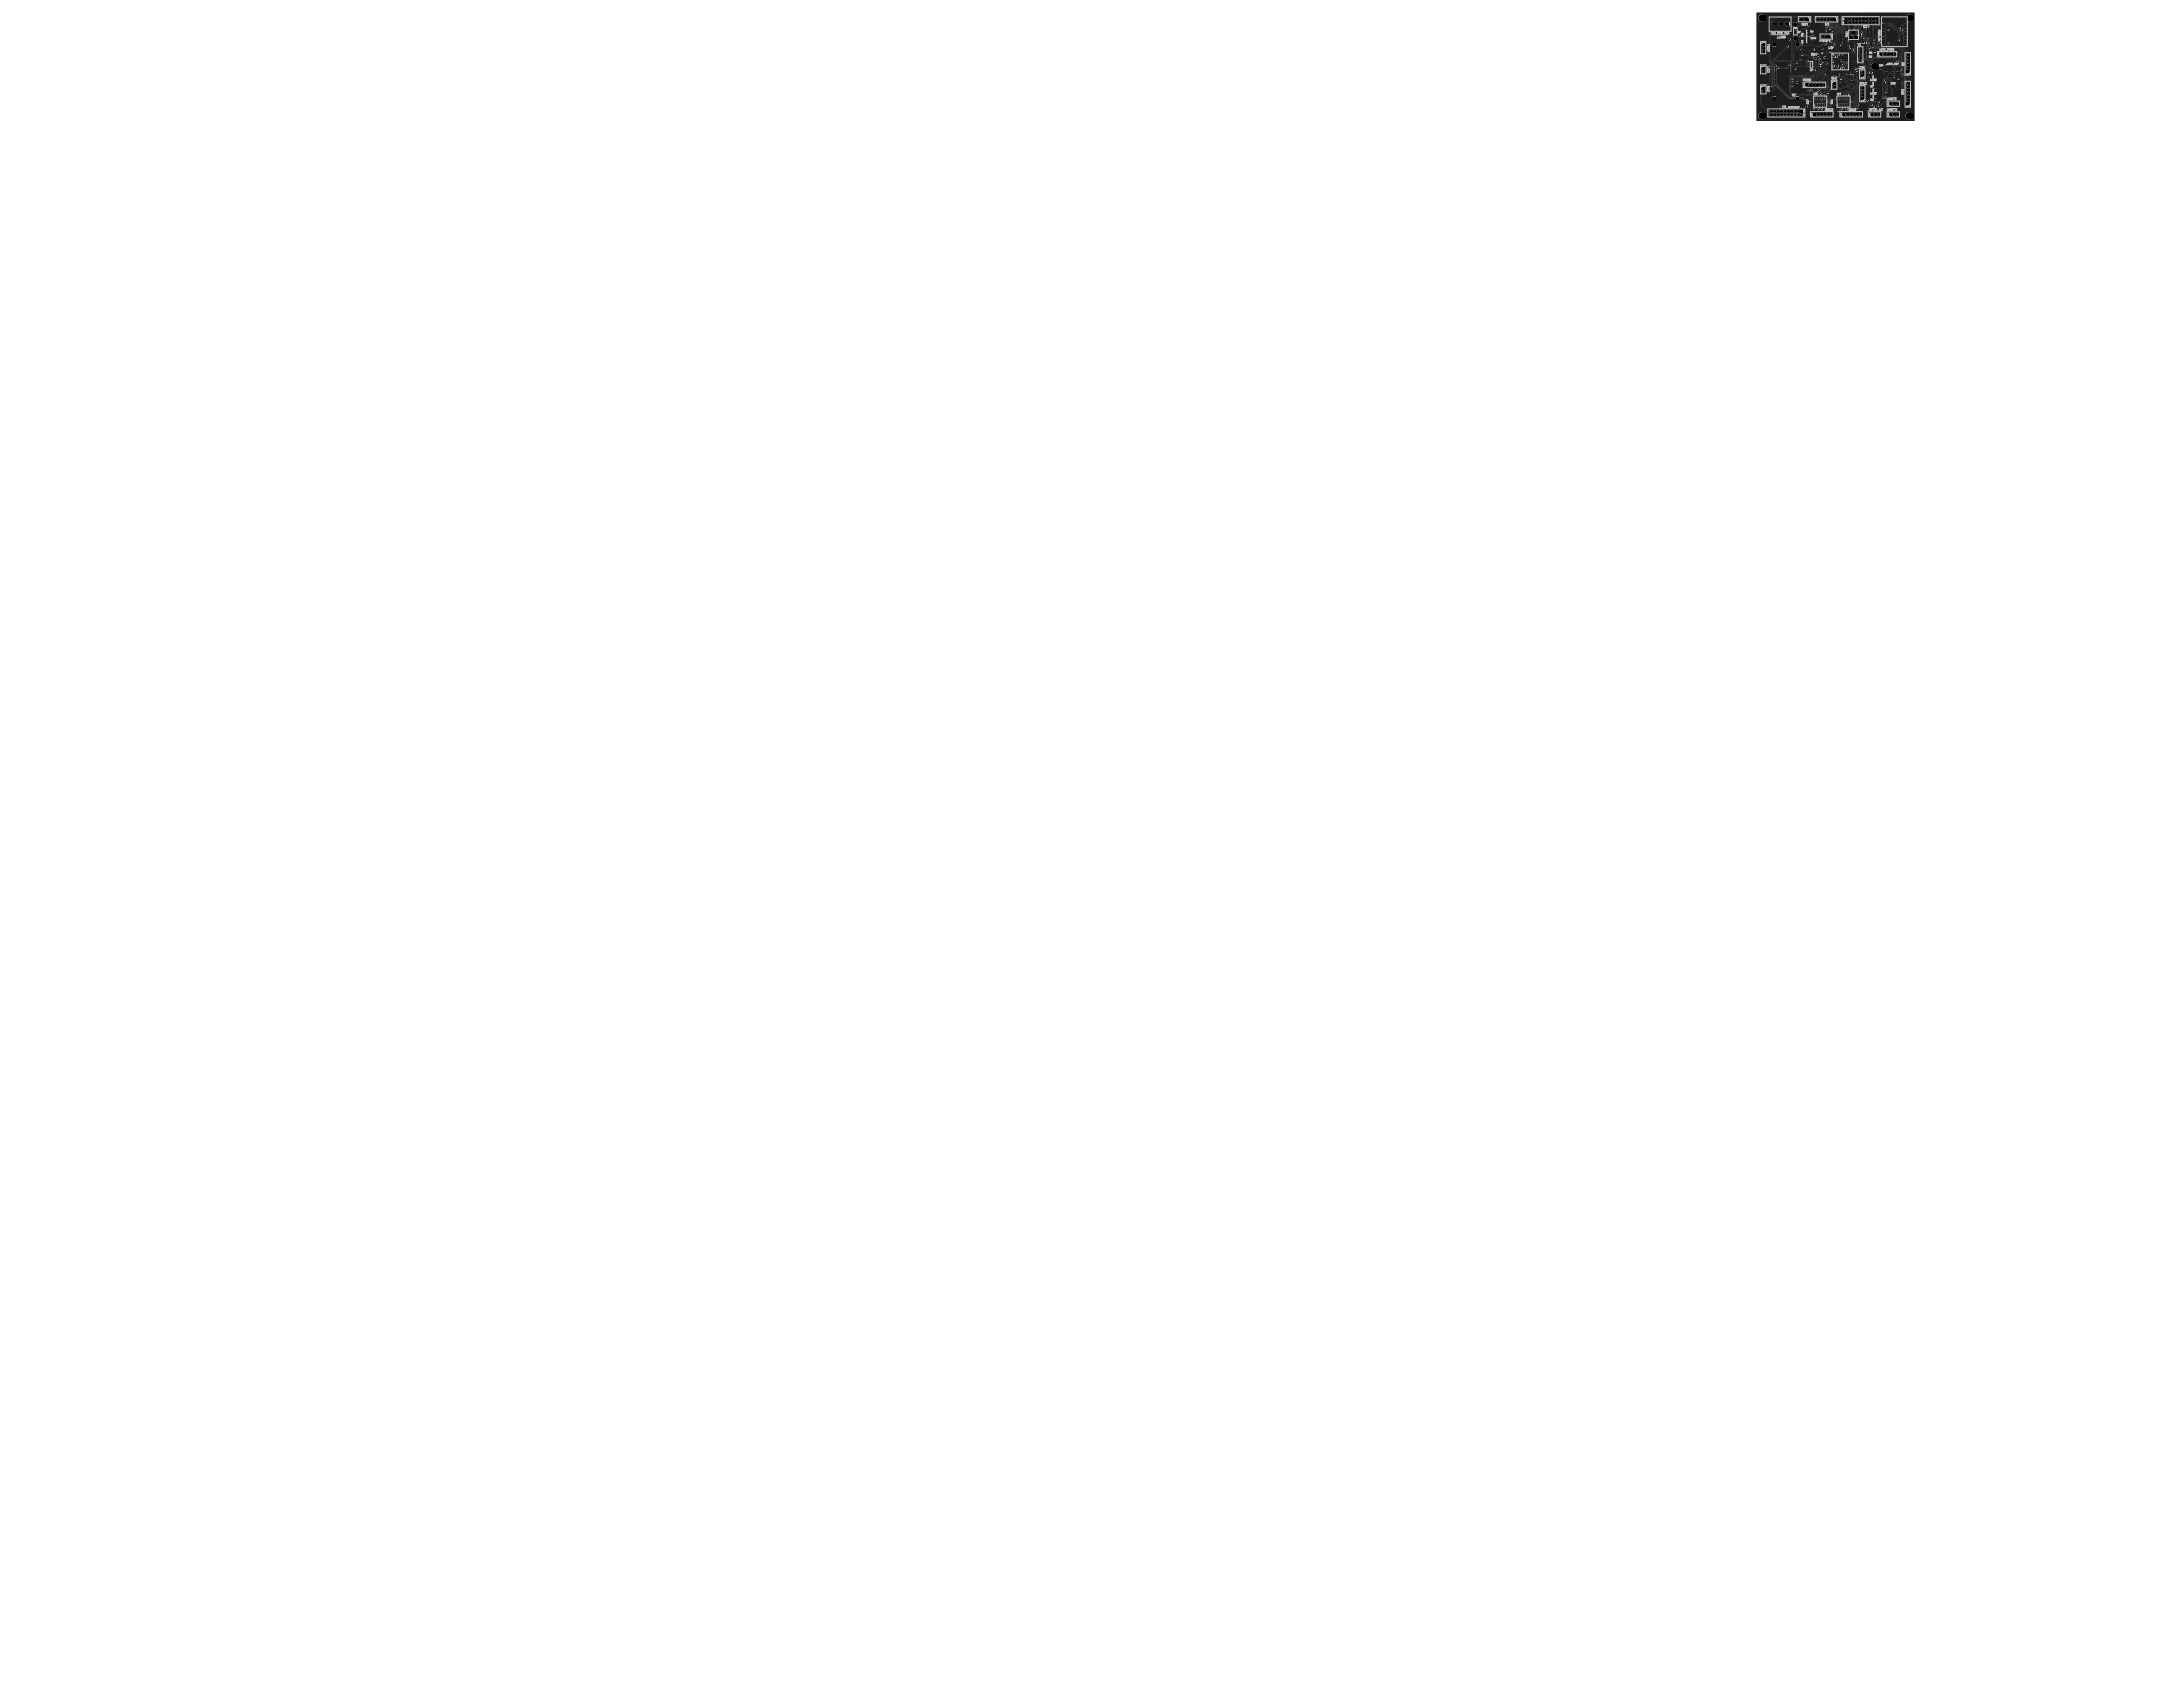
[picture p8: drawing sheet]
<svg xmlns="http://www.w3.org/2000/svg" width="279mm" height="216mm" viewBox="0 0 279 216" stroke-linecap="round" stroke-linejoin="round" font-family="sans-serif">
<g fill="none" stroke="#5a5a5a" stroke-width=".13">
<path d="M226.8 5.4h3.5v7.5h-3.5zM227.5 6.2h1.5v1.5h-1.5zM227.5 9.2h1.5v1.5h-1.5zM227.5 7.7h.1M227.6 6.5h1.3v.8h-1.3zM227.6 9.5h1.3v.8h-1.3zM228.2 10.4h.1M228.2 7.4h.1M228.3 7.4v.1M228.3 10.3v.2M231.2 7.8h1.3v1h-1.3zM231.5 7.9h.7v.8h-.7z"/>
<path d="M231.6 5.7h1.8v1h-1.8zM231.8 8.3h.1M231.8 8.2v.2M232.5 6.2h.1M232.5 6.1v.1M234 6.4h3v3h-3zM234.3 6.7h2.4v2.4h-2.4zM235.4 10.3h1.8v1h-1.8zM235.4 7.9h.2M235.5 7.8v.2M236.3 10.9h.1M236.3 10.8v.1"/>
<path d="M239.3 4h1v1.8h-1zM239.7 4.9h.1M239.7 4.8v.1M240.9 2.3h3.2v3.5h-3.2zM241 2.3v3.5h2.9v-3.5M241.2 8.4h1.8v1h-1.8zM241.6 10.3h1.3v1.8h-1.3zM242 10.4h.6v1.7h-.6zM242.1 9h.1M242.1 8.9v.1M242.2 11.2h.2M242.3 11.1v.2"/>
<path d="M242.4 4.5h.1M242.5 4.4v.2"/>
<circle cx="231.7" cy="8" r=".09"/>
<circle cx="232.4" cy="13.2" r=".09"/>
<circle cx="234.5" cy="6.8" r=".09"/>
<circle cx="235.4" cy="13.2" r=".09"/>
<circle cx="242.5" cy="10.5" r=".09"/>
</g>
<g fill="none" stroke="#8c8c8c" stroke-width=".13">
<path d="M226 3.9h-.2l.2 .2h-.2M226 7.2h.2v.1h-.2v.1h.2M226 5.9h.1M226 12.1h.2v-.1l-.2 .1v.1h.2M226 9.4h.2v.2h-.2l.1 .1h.1M226.1 5.9h.1M226.1 5.9v.2l.1-.1M226.1 4.3h.1v.3h-.1M226.1 12.4h.1v.3h-.1M226.1 9.9v.2M226.1 4.1h.1M226.1 4.3v.3"/>
<path d="M226.1 12.4v.3M226.2 3.9h.1M226.2 3.9v.2M226.2 9.9h-.1v.2h.1M226.2 5.8h-.1l-.1 .1M226.3 7.4h.1M226.3 6.1h.1M226.3 7.2h.1M226.3 7.2v.2M226.4 5.8h.1M226.4 5.8v.3M226.4 9.6l-.1 .1"/>
<path d="M226.4 12.2l-.1 .1M226.4 4.1h-.1M226.4 6.5v.1h.3v-.1M226.4 6.6h.3M226.5 4.1h-.2v-.2h.2v.2M226.5 9.6h-.2v-.1l.2-.1v.3M226.5 12.2h-.2v-.1l.2-.1v.3M226.5 7.2h.1v.2h-.1M226.6 6l-.1 .1M226.7 6h-.2v-.2h.2v.3M227.3 4.3h.1v.3h-.1M227.4 4.3v.3"/>
<path d="M227.5 3.9h-.2l.2 .2h-.2M227.7 4.1h-.1M227.7 4.1h-.1v-.2h.1v.2M228.1 8.9h.1M228.2 8.7h.1M228.2 8.7v.2M228.2 8.1v.4M228.2 11.1v.4M228.2 11.7h-.1l.1 .2h-.1M228.3 8.7h.1v.1h-.1M228.3 11.1h-.1v.4h.1M228.3 8.1h-.1v.4h.1"/>
<path d="M228.3 11.7h.1v.2h-.1M228.6 4.3h.1v.3h-.1M228.7 4.1h.1M228.7 4.3v.3M228.7 3.9h.1M228.7 3.9v.2M228.9 4.1h.1M229 6.8h.1M229 4.1l-.1-.1v-.1h.1v.2M229.1 6.5h.1M229.1 6.5v.3M229.1 9.5h-.1l.1 .2h-.1"/>
<path d="M229.2 6.5v.3l.2-.1v-.2M229.2 9.4l.1 .3 .1-.1v-.2M230.9 8h.1M231 8v.1h.1M231 8h.1M231 7h.1v.1zM231 6.9l.1 .1M231 5.8h.1v.2l-.1-.1zM231.1 7.9l-.2 .1M231.1 8.8h-.1l.1 .2M231.2 9.1h.1v.3h-.1M231.2 7.2h.1v.3h-.1"/>
<path d="M231.2 6.1h.1v.3h-.1M231.2 7.1h.1M231.2 6h.1M231.2 9h.1M231.2 6.9h.1M231.2 5.8h.1M231.2 8.8h.1M231.2 5.8v.2M231.2 6.9v.2M231.2 8.8v.2M231.3 6.1v.3M231.3 7.2v.3"/>
<path d="M231.3 9.1v.3M231.3 7.9h-.2l.2 .2h-.2M231.4 7.9h.1v.2h-.1M231.4 7v.1M231.4 5.9v.1M231.4 8.9v.1M231.5 5.9h-.1v-.1h.1v.2M231.5 7h-.1v-.1h.1v.2M231.5 8.9h-.1v-.1h.1v.2M232 8.2h.1M232 8.2h.2M232 8.1v.1"/>
<path d="M232.1 8.3h-.1v.2l.1-.1M232.1 8.3h.1v.2l-.1-.1M232.1 8.3v.1M232.2 7.9l-.1 .2-.1-.1v-.1h.2M232.2 8v.1M232.2 3.3h.2v.1h-.2l.1 .1h.1M232.2 8.1v.1M232.4 8.2h.3M232.4 8.2v.1h.3v-.1M232.4 4.1h.3M232.4 4v.1h.3v-.1M232.5 3.5h.1"/>
<path d="M232.6 3.3h.1M232.6 3.3v.2M232.6 5.7h.1l-.1-.1v.2M232.8 3.4l-.1 .1M232.8 5.8h.1M232.9 5.6h.1M232.9 5.6v.2M232.9 3.4h-.2v-.1h.2v.2M233 5.6h.1v.2h-.1M233.4 7.6h.1v.3h-.1M233.5 7.6v.3M233.9 5.7h.1l-.1-.1v.2"/>
<path d="M234 7.9h.1M234 7.7h.1M234 7.7v.2M234 6.8h-.1l.1 .2h-.1M234.1 5.6h.1v.2h-.1M234.1 7h.1M234.1 7.9h.1M234.2 9.8h.1v.1h-.1zM234.2 7.7h.1M234.2 6.8h.1M234.2 6.8v.2M234.2 7.7v.2"/>
<path d="M234.3 6.8h.1v.2h-.1M234.3 7.8v.1M234.4 9.9h.1M234.4 7.8h-.1v-.1h.1v.2M234.4 9.7h.1M234.4 9.7v.2M234.4 9.7l.1 .1M234.6 9.8h.1v.1h-.1M235.2 7.9v-.1h.2v.1M235.3 8h-.1v.1h.1M235.3 8h.1v.1h-.1M235.3 8v.1"/>
<path d="M235.5 5.1v.1M235.5 5v-.1h.1v.1M235.5 5.2h.1M235.6 5.2h-.1M235.6 5.1v.1M235.6 5.1l.1 .1h-.1M235.8 11.5v-.1v.1M235.8 11.5v.1v-.1M235.8 11.5h.1M235.8 10.8v.1h.3v-.1M235.8 10.9h.3M235.9 5.1v.1h.4v-.1"/>
<path d="M235.9 5.2h.4M236 11.5l-.1 .1M236 6.1h.1v-.2l-.1 .1v.1h.2M236.1 11.5l-.2-.1h.2v.2M236.2 7.4h.1M236.2 7.1h.1M236.2 7.1v.3M236.2 7.1l.1 .1M236.3 6h.1v.2l-.1-.1M236.4 7.4h.1M236.4 7.1h.1M236.4 7.1l.1 .1"/>
<path d="M236.4 7.1v.3M236.5 11.4h.1M236.5 11.4v.1h.1M236.6 7.2h.1v.1h-.1M236.6 11.3l-.1 .1M236.7 9.7h-.2l.2 .2M236.7 11.5h.1M236.8 9.8h.1v.1h-.1M236.8 11.3h.1M236.8 11.3v.2M236.9 11.3h.1v.2h-.1M238 6.4h.2l-.2-.2v.3"/>
<path d="M238.3 6.5h.1M238.3 6.2h.1M238.3 6.2l.1 .1M238.3 6.2v.3M238.4 7v.1h.3v-.1M238.4 7h.3M238.6 6.4l-.1 .1M238.7 6.4h-.2v-.1l.2-.1v.3M240.4 11.2h.1v.2l-.1-.1zM240.5 10.3h.1M240.5 10.1h.1M240.5 10.1v.2"/>
<path d="M240.7 10.1h-.1l.1 .2h-.1M240.7 11.2h-.1l.1 .2h-.1M240.8 10.1h.1v.2h-.1M240.8 11.2h.1v.2l-.1-.1M241.8 4.4h.3M241.8 4.3v.1h.3v-.1M241.8 5.1h.1M241.8 5.1h.3M241.9 5.1h-.1M242 4.8l-.1 .2h-.1v-.2h.3M242 4.9l.1 .1M242 5.2v.2h-.1l-.1-.1h.1v.1"/>
<path d="M242.1 5.1h.1M242.1 12.4h.1v.1h-.1zM242.1 12.2l.1 .2M242.1 10.3h.3v1.8h-.3zM242.3 12.2l.1 .3h.1v-.3M242.4 4.4v-.1h.3v.1M242.4 4.3h.3M242.5 5.3h.2v.1h-.2zM242.5 5.1v.1l.2-.1v.1M242.6 4.9v.1h-.1v-.1h.2M242.6 4.9l.1 .1M243.2 11.3l.1-.1h-.1v.1h.1"/>
<path d="M243.2 10.2v-.1h.1v.1M243.2 10.2v.1h.1v-.1M243.2 10.2h.1M243.4 10.3h.1M243.4 11.4h.1M243.4 10.1h.1M243.4 10.1v.2M243.4 11.2h.1M243.4 11.2v.2M243.5 10.1h.2l-.1 .2h-.1M243.5 11.2h.2v.1h-.2"/>
<circle cx="228.9" cy="7.5" r=".02"/>
<circle cx="228.9" cy="10.5" r=".02"/>
<circle cx="242.7" cy="10.3" r=".02"/>
</g>
<g fill="#5a5a5a">
<path d="M233.4 12h.4l.2 .1h-.5z"/>
<path d="M235.9 8.8l.1 .1v.4l-.2 .2v-.6z"/>
<path d="M234.6 4.2h1.8l.8-.8h.4l.2 .2-.2-.1h-.4l-.8 .8h-1.9z"/>
<path d="M234.5 4h1.8l.7-.7h.7l.2 .2-.3-.2h-.5l-.8 .8h-1.7z"/>
<path d="M230.6 11.3l-1.6 1.7-.1 1.1v-1.1z"/>
<path d="M229.7 10.8l.2-.2a.19 .19 0 0 0 .3 0v.4l-1.9 1.9v1.2h-.1v-1.2l1.5-1.4z"/>
<path d="M237.3 6.1h1.9v.1h-1.9z"/>
<path d="M231.9 11.4h.7v.1h-.3l-2.4 2.5-.1 .1h-.1v-.1l2.2-2.2 .1-.2z"/>
<path d="M234.2 7.7l.4-.4 .1 .1-.4 .3v4.1l-.2 .1a.17 .17 0 0 0-.1-.1 .17 .17 0 0 0-.2 0h-.4l-.3 .2a.15 .15 0 0 0 0-.2 .15 .15 0 0 0-.2 .1h-.7l-1.9 2v.2h-.3l2.4-2.4h.2a.16 .16 0 0 0 .2 0 .16 .16 0 0 0 0-.3h1l.4-.4z"/>
<path d="M243.9 11.5l.4-.3 .1 .2a.2 .2 0 0 0-.3 0 .2 .2 0 0 0 0 .3 .2 .2 0 0 0 .3-.1v.3a.2 .2 0 0 0-.3-.1 .2 .2 0 0 0 0 .3 .2 .2 0 0 0 .3 0v.2a.2 .2 0 0 0-.3-.1 .2 .2 0 0 0 0 .4 .2 .2 0 0 0 .3-.1v.2a.2 .2 0 0 0-.3 0 .2 .2 0 0 0 0 .3 .2 .2 0 0 0 .3-.1v.2h-.2v.4h.2l-.5 .5zM244 13.1v.1h.1v-.1zM244 13.3v.2h.1v-.2z"/>
<path d="M229.1 13l1.6-1.6h.7l-.1 .2 .1 .2-2.3 2.3zM229.9 12.3v.5h.4v-.5z"/>
<path d="M226.6 9h1.2l.3-.2h1.1l.1-.1 .1-1.1 .2-.2h1.2v.1h.1v.2l.4 .4-.2 .1v.4h.2l-.7 .7v1.7l.1 .2h-.2l-1.8 1.8v1.1v-1.1l1.8-1.8v-3.4a.16 .16 0 0 0 .1-.3 .16 .16 0 0 0-.3 0 .16 .16 0 0 0 .1 .3v3.3l-1.8 1.8-.1 1.2h-.1v-1.1l1.9-1.9v-2.8l-.2-.2a.15 .15 0 0 0-.1-.2 .15 .15 0 0 0-.2 .1 .15 .15 0 0 0 .2 .2l.2 .1v2.2a.23 .23 0 0 0-.4 0l-.2 .2v.7l-1.5 1.5v1.2a.19 .19 0 0 0-.2 0 .19 .19 0 0 0-.1 .2l-.2 .2-.4-.1-.1-.9 2-2v-.8l.2-.2a.15 .15 0 0 0 .2-.1 .15 .15 0 0 0-.2-.2 .15 .15 0 0 0-.1 .2l-.2 .2v.8l-2 2-.1 1h-.1a.19 .19 0 0 0 0-.3 .19 .19 0 0 0-.3 0 .19 .19 0 0 0 0 .3l-.1-.1v-1.5h.1v-.4h-.1v-2.2h.1l-.1-1zM230.9 8.2v.2h.2v-.2zM230.9 8.4v.2h.2v-.2zM229.7 8.7l-.1 .2-.3 .3v.7a.16 .16 0 0 0 0 .2 .16 .16 0 0 0 .2 0 .16 .16 0 0 0 0-.2v-.7l.2-.3a.15 .15 0 0 0 .2-.1 .15 .15 0 0 0-.2-.1zM226.7 9.2v.9h2.4v-1.2h-1v.2zM228.7 10.2v.2h.1v-.2zM228.5 10.2v.2h.1v-.2zM228.7 10.5v.2h.1v-.2zM228.5 10.5v.2h.1v-.2zM227.7 10.2l.1 .5-.3 .1a.15 .15 0 0 0-.2 0 .15 .15 0 0 0 0 .2 .15 .15 0 0 0 .2 0h.2l.3-.3v-.5zM226.7 10.9v.2l.4 .3h.7v.2h.4v-.6h-.1l.3-.3v-.5h-.3v.5l-.2 .3h-.1v.2h-.7l-.2-.3zM228.5 11v.3h.2v-.3zM228.3 11v.3h.2v-.3zM228.5 11.3v.3h.2v-.3zM228.3 11.3v.3h.2v-.3zM227.1 12.3v.2h.2v-.2zM226.9 12.3v.2h.2v-.2zM227.1 12.6v.2h.2v-.2zM226.9 12.6v.2h.2v-.2zM229.3 10.9v.5l-1.5 1.5v.7a.16 .16 0 0 0-.1 .3 .16 .16 0 0 0 .3 0 .16 .16 0 0 0-.1-.3v-.6l1.5-1.5v-.3a.16 .16 0 0 0 .1-.3 .15 .15 0 0 0-.2 0zM227.5 14.1v.1h.2zM227.4 14.1l-.1 .1h.2v-.1zM227.5 14.3v.1l.2-.1zM227.3 14.3l.2 .1v-.1z"/>
<path d="M224.8 1.6h20.2v13.9h-20.2zM240.2 2.3v.1h.1zM240 2.3v.1h.1v-.1zM232.6 2.3v.1h.2zM232.5 2.3l-.1 .1h.2v-.1zM230.5 2.3v.1h.2zM230.3 2.3v.1h.1v-.1zM240.2 2.5v.1l.1-.1zM240 2.5l.1 .1v-.1zM239.5 2.4a.2 .2 0 0 0 .4 0 .2 .2 0 0 0-.4 0zM238.7 2.4a.18 .18 0 0 0 .3 0 .18 .18 0 0 0-.3 0zM238.2 2.4a.2 .2 0 0 0 .4 0 .2 .2 0 0 0-.4 0zM237.8 2.4a.18 .18 0 0 0 .3 0 .18 .18 0 0 0-.3 0zM236.9 2.4a.2 .2 0 0 0 .4 0 .2 .2 0 0 0-.4 0zM234.6 2.3v.4h.4v-.4zM231.2 2.3v.4h.3v-.4zM232.6 2.5v.2l.2-.2zM232.4 2.5l.2 .2v-.2zM230.5 2.5v.2l.2-.2zM230.3 2.5l.1 .2v-.2zM234.1 2.5a.2 .2 0 0 0 .4 0 .2 .2 0 0 0-.4 0zM233.7 2.5a.2 .2 0 0 0 .4 0 .2 .2 0 0 0-.4 0zM233.3 2.5a.2 .2 0 0 0 .4 0 .2 .2 0 0 0-.4 0zM232.8 2.5a.2 .2 0 0 0 .4 0 .2 .2 0 0 0-.4 0zM230.7 2.5a.2 .2 0 0 0 .4 0 .2 .2 0 0 0-.4 0zM225.9 6.9v1.4l.3 .2 1.1 .1 .6-.8 .1-.1-.1-.5 .1-.1h1.2l.2-.3 .1-1.1 .2-.2h.8a.15 .15 0 0 0 0 .3 .15 .15 0 0 0 .2-.1h.3l.4-.3h2.9a.16 .16 0 0 0 .3 0 .16 .16 0 0 0-.1-.2 .16 .16 0 0 0-.2 0h-3l-.3 .4-.3-.1h.3l.9-.9h.2v-.2h.3v.1h.4v-.4h-.4v.1l-.4 .1v-.8l.2-.2h1.5a.16 .16 0 0 0 0 .3 .16 .16 0 0 0 .2-.1h.2v.2l.1 .1h-.3a.16 .16 0 0 0-.2 0 .16 .16 0 0 0 0 .2 .16 .16 0 0 0 .2 0h.5a.17 .17 0 0 0-.1 .1 .17 .17 0 0 0 .1 .2h-.9l-.5-.6h-.2v-.1h-.4v.4h.4v-.1h.1l.6 .5h2.9l.8-.7v.2h.2l-.4 .1 .1 .3-.1 .1v.2h-.2v.2h.2v-.2h.3h.7a.15 .15 0 0 0 .3 0 .15 .15 0 0 0 0-.2 .15 .15 0 0 0-.3 0h-.7l-.1-.1h.2v-.3l.3 .2 .5 .1a.16 .16 0 0 0 .2 0 .16 .16 0 0 0 0-.3 .16 .16 0 0 0-.2 .1h-.4l-.4-.5h.1l.2 .2h2.1l.4-.4v-.4a.18 .18 0 0 0 .1-.2 .18 .18 0 0 0-.3 0 .18 .18 0 0 0 .1 .2v.3l-.4 .3h-.6l.2-.2v-.4a.18 .18 0 0 0 .1-.3 .18 .18 0 0 0-.3 0l.1-.1a.17 .17 0 0 0 .2-.2 .17 .17 0 0 0-.2-.1 .17 .17 0 0 0-.1 .2l-.1 .2a.19 .19 0 0 0-.3 0 .19 .19 0 0 0 0 .3 .19 .19 0 0 0 .3 0v.2l-.2 .2-.5-.1a.16 .16 0 0 0 0-.2 .16 .16 0 0 0-.3 .1l-.1-.2a.18 .18 0 0 0 .2-.2 .18 .18 0 0 0-.3-.1l-.1-.2a.17 .17 0 0 0-.1-.2 .17 .17 0 0 0-.2 .2 .17 .17 0 0 0 .2 .1l.1 .2a.19 .19 0 0 0-.3-.1 .19 .19 0 0 0 0 .3 .19 .19 0 0 0 .3 0l.4 .4-.4-.3h-.7l-.7 .7h-2l.1-.1h1.9l.7-.7a.17 .17 0 0 0 .3-.1 .17 .17 0 0 0-.2-.2 .17 .17 0 0 0-.2 .2l-.6 .7-2-.1h1.9l.3-.3v-.2a.19 .19 0 0 0 .3 0 .19 .19 0 0 0 0-.3 .19 .19 0 0 0-.3 0l.1-.1a.17 .17 0 0 0 .2-.2 .17 .17 0 0 0-.2-.1 .17 .17 0 0 0-.1 .2l-.1 .2h-.2v.3h.2v.2l-.2 .2-2.3-.1h1.3l.9-.8a.17 .17 0 0 0 .2 .1 .17 .17 0 0 0 0-.3 .17 .17 0 0 0-.2 .1l-.9 .8h-3l-.3 .3-.1 1-.9 .9h-1.3l-.3 .3v1.1l-.2 .2h-1.1l-.3 .2 .1 .6-.5 .5h-1.1l-.1-.1v-1.2l.1-.1h.1v.1h.4v-.4h-.4v.1h-.2zM243.9 2.3a.48 .48 0 0 0 .9 0 .48 .48 0 0 0-.9 0zM225 2.3a.5 .5 0 0 0 1 0 .5 .5 0 0 0-1 0zM236 2.7v.1h.2v-.1zM227.9 2.8v.2h.1zM227.7 2.9l-.1 .1h.2v-.2zM239.5 2.9a.2 .2 0 0 0 .4 0 .2 .2 0 0 0-.4 0zM238.2 2.9a.2 .2 0 0 0 .4 0 .2 .2 0 0 0-.4 0zM236 2.9v.1h.2v-.1zM227.9 3.1v.2l.1-.2zM227.6 3.1l.2 .2v-.2zM228.5 3.1a.21 .21 0 0 0 .4 0 .21 .21 0 0 0-.4 0zM229.6 2.9v.4h.4v-.4zM241.6 3.7a.2 .2 0 0 0 0 .2 .2 .2 0 0 0 .2 .1v.3h.3v-.4h-.2a.22 .22 0 0 0-.3-.2zM241.8 3.1v.2l.7 .6h-.1v.4h.4v-.4h-.1v-.1l-.7-.7zM227.4 4.2v.4l.9-.1v.1h.1l.2 .3h.6l.2-.2h.9a.16 .16 0 0 0 .2 0 .16 .16 0 0 0 0-.2 .16 .16 0 0 0-.2 0h-.9l-.2 .2h-.6l-.1-.1h.1v-.4h-.3v.2zM228.9 4.2v.2h.2v-.2zM228.7 4.2v.2h.2v-.2zM226.8 2.9v.1l.1 .2v.4l.2 .2-.1 .8h.3l-.1-.9-.1-.2v-.3a.21 .21 0 0 0 0-.3 .21 .21 0 0 0-.3 0zM228.9 4.5v.1h.2v-.1zM228.7 4.5v.1h.2v-.1zM236.6 4.6v.2h.2v-.2zM229.6 4.8v.2l.1 .1h-.2l-.7 .7a.15 .15 0 0 0-.1 .2 .15 .15 0 0 0 .1 .1 .15 .15 0 0 0 .2-.2l.6-.6h1.2l.8-.8v-1.5l.8-.8h8l.2 .3 .1 1.8 .3 .4h.8v.1h.1v.5l-.2 .1a.15 .15 0 0 0-.2 .1 .15 .15 0 0 0 .1 .2v.3l-.5 .5v.3a.19 .19 0 0 0-.1 .2 .19 .19 0 0 0 .3 0 .19 .19 0 0 0 0-.2v-.2l.5-.6v-.3l.2-.4v-.5l.4-.1v.1h.4v-.4l-1.7 .1-.3-.3v-1.8l-.3-.4h-8.1l-1 1v1.4l-.7 .7h-.8a.23 .23 0 0 0 .1-.3 .23 .23 0 0 0-.4 0zM233.9 4.5v.4h.4v-.4zM233.5 4.7a.2 .2 0 0 0 .4 0 .2 .2 0 0 0-.4 0zM233.1 4.7a.19 .19 0 0 0 .3 0 .19 .19 0 0 0-.3 0zM236.1 4.8v.1h.3v-.1zM235.8 4.8v.1h.3v-.1zM236.8 4.8v.2h.2v-.2zM236.6 4.8v.2h.2v-.2zM239.9 5v.1h.1zM239.8 5l-.1 .1h.2v-.1zM236.1 5v.1h.3v-.1zM235.8 5v.1h.3v-.1zM226.2 4.2v.4h.1v.3l.2 .2h2.4a.16 .16 0 0 0 .3 .1 .16 .16 0 0 0 0-.3 .16 .16 0 0 0-.3 .1h-2.4l-.1-.1v-.3h.1v-.4zM239.9 5.2v.1l.1-.1zM239.7 5.2l.2 .1v-.1zM242.9 5v.2l-.5 .5v1a.19 .19 0 0 0-.1 .3 .19 .19 0 0 0 .3 0 .19 .19 0 0 0-.1-.3v-1l.5-.4a.15 .15 0 0 0 .2-.2 .16 .16 0 0 0-.3-.1zM236.4 5.2v.2h.2l.3 .4 2.8-.1a.2 .2 0 0 0 .2-.1 .2 .2 0 0 0-.1-.2h-.1l-.1 .2h-.4v-.6a.16 .16 0 0 0 0-.2 .16 .16 0 0 0-.2 0 .16 .16 0 0 0 .1 .2v.3l-.2 .2-.1-.6a.15 .15 0 0 0-.2-.2 .15 .15 0 0 0-.1 .2 .15 .15 0 0 0 .2 .1v.3l-.1 .1-.1-.1-.1 .1h-.5l-.2-.1 .1-.7h-.3v.4h.1v.4l.2 .1h.6v.1h-1.4l-.3-.3v-.1zM227.1 5.5v.2h.2v-.2zM226.9 5.5v.2h.2v-.2zM233.5 5.7a.16 .16 0 0 0 .3 0 .16 .16 0 0 0-.3 0zM234.6 5.7a.16 .16 0 0 0 .3 0 .16 .16 0 0 0-.3 0zM225.7 4.2l.1 .7-.2 .2-.1 .8h.4l-.1-.8 .1-.2 .1-.3v-.4zM229.9 5.5v.5h.4v-.5zM227.1 5.8v.2h.2v-.2zM226.9 5.8v.2h.2v-.2zM235.8 5.2v.4h.2v.4h-.1l-.1-.2a.18 .18 0 0 0-.1-.2 .18 .18 0 0 0-.2 .1 .18 .18 0 0 0 .1 .2h-.1v.3h.4v-.1l.2-.1v-.4h.3v-.4zM235.3 5.9v.1h.1v-.1zM234.3 5.9v.1h.1v-.1zM236.5 5.8a.15 .15 0 0 0 0 .2 .16 .16 0 0 0 .3-.1h2.5l-2.5 .1a.17 .17 0 0 0-.2 .1 .17 .17 0 0 0 .1 .2 .17 .17 0 0 0 .2-.2h.2a.16 .16 0 0 0 0 .3 .16 .16 0 0 0 .2 0h.5l-.2 .2h-.3a.16 .16 0 0 0-.2-.1 .16 .16 0 0 0 0 .2 .16 .16 0 0 0 .2 0h.3l.2-.2h.2a.14 .14 0 0 0 0 .2 .14 .14 0 0 0 .2-.1l.1 .1v.3h.4v-.4l-.5-.1h1.5l.1 .1a.15 .15 0 0 0 .1 .2 .15 .15 0 0 0 .2-.2 .15 .15 0 0 0-.2-.1l-.1-.1 .4-.1 .4-.3v-.4a.16 .16 0 0 0 .1-.2 .16 .16 0 0 0-.3 0 .16 .16 0 0 0 .1 .2v.3l-.3 .3h-.7v-.2l-.1-.1h.2a.18 .18 0 0 0 .2 .2 .18 .18 0 0 0 .1-.2 .18 .18 0 0 0-.3-.1zM235.3 6.1v.1h.1v-.1zM234.3 6.1v.1h.1v-.1zM225.7 6.4v.2h.2zM225.5 6.4v.2h.2v-.2zM232.9 6.4v.2h.1v-.2zM232.7 6.4v.2h.1v-.2zM225.7 6.6v.2l.2-.2zM225.5 6.6l.2 .2v-.2zM240.8 6.7v.2h.1v-.2zM240.5 6.7v.2h.2v-.2zM233.1 6.7v.2h.2v-.2zM227.5 5.3v.8l-.3 .1 .1 .7h1.8v-.8h-.5l-.1-.8zM244.2 6.8v.2h.2zM244 6.9v.1h.1v-.2zM233.1 7v.1h.2v-.1zM240.8 7v.1h.1v-.1zM240.5 7v.1h.2v-.1zM244.2 7v.2l.2-.2zM244 7l.1 .2v-.2zM235.1 8.4a.15 .15 0 0 0 0 .2 .15 .15 0 0 0 .2-.1h.1l-.2 .4v.7l-.2 .1v.3h.4l-.1-1.1 .3-.1 .1 .1v.5l-.2 .2v1.6l-1.4 1.3h-.7l-.7 .8-.1 .5a.15 .15 0 0 0 0 .2 .15 .15 0 0 0 .3 0 .16 .16 0 0 0-.1-.3v-.4l.7-.6 .7-.1 1.4-1.4-1.4 1.5h-.7l-.4 .4v.6a.16 .16 0 0 0 0 .3 .16 .16 0 0 0 .2 0 .16 .16 0 0 0-.1-.3v-.6l.4-.3h.7l1.5-1.5h.4v-.1l.2 .1 .2-.2 .4 .1v-.5h-.4v.2l-.1 .1-.1-.1-.2 .1v-.1h-.5l.1-.1h.4v-.1l.1-.1 .1-.6v-.1h.7l1.2 1.2a.2 .2 0 0 0-.1 .2 .2 .2 0 0 0 .2 .2l.2 .1v2.1l.4 .5v.4l-.2 .2h-6.9l-.3-.2h-.9a.18 .18 0 0 0-.3-.1 .18 .18 0 0 0 0 .3 .18 .18 0 0 0 .3-.1h.9l.3 .3h6.9l.4-.4v-.4l.1-.2-.5-.4v-2l-.3-.2-.1-.4-1.2-1.2 .7 .6h1l.1 .1v2.3a.16 .16 0 0 0-.1 .2 .16 .16 0 0 0 .3 0 .16 .16 0 0 0-.1-.2v-2.3l-.1-.1 .3-.4v-.3l.2-.2a.15 .15 0 0 0 .2-.2 .15 .15 0 0 0-.2-.1 .15 .15 0 0 0-.1 .2l-.2 .2v.4l-.3 .3h-1l-.6-.6v-.1l.7 .7h.8l.3-.3v-.6a.17 .17 0 0 0 .2-.1 .17 .17 0 0 0-.2-.2 .17 .17 0 0 0-.1 .2v.6l-.2 .2h-.8l-.7-.7-.3-.1a.16 .16 0 0 0-.3 .1 .16 .16 0 0 0 .1 .2 .16 .16 0 0 0 .2-.1v.3h-.6v-.1a.17 .17 0 0 0 0-.3 .17 .17 0 0 0-.2 0 .17 .17 0 0 0 0 .3h-.2v.3h.2v.5v.1v-.2h-.5v-.7h.1v.1h.1v-.1l-.1-.1 .3-.3v-.4a.16 .16 0 0 0 0-.2 .16 .16 0 0 0-.2 0l-.1-.1-.2 .1-.1-.2h2.3l-.1 .3-.1-.1a.15 .15 0 0 0-.2-.1 .15 .15 0 0 0-.1 .2 .15 .15 0 0 0 .2 .1v.1a.15 .15 0 0 0 .1 .2 .15 .15 0 0 0 .2-.1h.4a.19 .19 0 0 0 0 .3 .19 .19 0 0 0 .3-.1 .19 .19 0 0 0 0-.2l1.1-1.2h1.5l1.2 1.3v.5a.15 .15 0 0 0 0 .2 .15 .15 0 0 0 .2 0 .15 .15 0 0 0 0-.2v-.6l-1.3-1.3h.1l1.6 1.6v.5a.15 .15 0 0 0 0 .3 .15 .15 0 0 0 .2 0 .15 .15 0 0 0 0-.3v-.5l-1.7-1.8h.1l1.8 1.9a.15 .15 0 0 0 .2 .2 .15 .15 0 0 0 .1-.2 .15 .15 0 0 0-.2-.1l-1.8-1.9h.9l.2 .3a.15 .15 0 0 0 .2 .2 .15 .15 0 0 0 .1-.2 .15 .15 0 0 0-.2-.1l-.3-.3h.7v1.5a.15 .15 0 0 0 0 .2 .15 .15 0 0 0 .2-.1 .15 .15 0 0 0 0-.2l-.1-1.5 .1-.1 .1-3.2a.16 .16 0 0 0 0-.3 .16 .16 0 0 0-.3 .1 .17 .17 0 0 0 .2-.2 .17 .17 0 0 0-.2-.2 .17 .17 0 0 0-.2 .2l.1 .1v.8l-1.1 1.2v1.1a.19 .19 0 0 0-.1 .2 .19 .19 0 0 0 .3 0 .19 .19 0 0 0-.1-.3v-1l1.1-1.1 .1-.7v3.2l-.1 .2h-1.5v-.1a.25 .25 0 0 0 .1-.3 .25 .25 0 0 0-.2-.2 .19 .19 0 0 0-.2 .2 .19 .19 0 0 0 .1 .2l.2 .3h-2.3l-1 1zM232 6.2l.1 .7 .2 .3h.3a.16 .16 0 0 0 .2 0 .16 .16 0 0 0 0-.2 .16 .16 0 0 0-.2 0h-.2l-.2-.1v-.4a.15 .15 0 0 0 .1-.2 .16 .16 0 0 0-.3-.1zM238 7.3a.13 .13 0 0 0 0 .2 .13 .13 0 0 0 .2 0l.5-.1v-.3h-.4v.3zM228.7 7.2v.2h.1v-.2zM228.5 7.2v.2h.1v-.2zM235.5 7.3v.1h.1v-.1zM244 7.4a.2 .2 0 0 0 .4 0 .2 .2 0 0 0-.4 0zM225.5 6a.19 .19 0 0 0 .1 .3 .19 .19 0 0 0 .2-.1h.2l.3 .2v.1h.4v-.1h.1l.2 .2v.9l-.2 .1-.4-.1v.5h.3v-.2h.2l.2-.3v-1l-.2-.2h-.2v-.1h-.4v.1l-.2-.2-.4-.1zM228.7 7.5v.2h.1v-.2zM228.5 7.5v.2h.1v-.2zM228.1 7.2l.1 .5-.4 .3v.6h.1v.1l-.1 .2h-1.3l-.2 .3v.6h-.1v.4h.1v2.2h-.1v.4h.1v1.6l.2 .1a.18 .18 0 0 0 0 .3 .18 .18 0 0 0 .3 0 .18 .18 0 0 0-.1-.3h.3a.18 .18 0 0 0 0 .3 .18 .18 0 0 0 .2 0 .18 .18 0 0 0 0-.3l.1 .1a.18 .18 0 0 0 .2 .2 .18 .18 0 0 0 .2-.2l.2-.2h.2l.1 .2a.17 .17 0 0 0 .1 .2 .17 .17 0 0 0 .2-.1 .17 .17 0 0 0-.2-.2l-.1-.1 .3-.1 .1 .3a.17 .17 0 0 0 .2 .2 .17 .17 0 0 0 .2-.1 .18 .18 0 0 0-.3-.2v-.1l.3-.1 .1 .4a.17 .17 0 0 0 .2 .1 .17 .17 0 0 0 .1-.2 .17 .17 0 0 0-.2-.1l-.1-.1a.19 .19 0 0 0 .3-.1 .19 .19 0 0 0-.1-.2l2.2-2.2 .1-.3v-.2h.1v.2l.1 .2-2.2 2.1v.2a.18 .18 0 0 0 0 .3 .18 .18 0 0 0 .2 0l-.1 .1a.17 .17 0 0 0-.2 .2 .17 .17 0 0 0 .2 .1 .17 .17 0 0 0 .1-.2l.2-.2h.3l-.2 .1a.18 .18 0 0 0-.2 .2 .18 .18 0 0 0 .3 .1 .18 .18 0 0 0 .1-.2l.1-.2h.1v-.3h-.1v-.2l1.9-1.9 .8 .1-.5 .1-1.3 1.3a.15 .15 0 0 0-.2 .1 .15 .15 0 0 0 .1 .2 .15 .15 0 0 0 .2-.2l1.3-1.3h.4l.1-.1a.15 .15 0 0 0 .1 .1 .15 .15 0 0 0 .2-.1h.5l.4-.3-.4 .5h-.7l-1.2 1.3a.17 .17 0 0 0 0 .3 .17 .17 0 0 0 .2-.1 .17 .17 0 0 0-.1-.2l1.2-1.2h.6l.5-.5v-2l.5 .5v.5a.19 .19 0 0 0-.3-.1 .19 .19 0 0 0-.1 .3 .19 .19 0 0 0 .3 0l.3-.2v-.5l-.5-.5v-1.4a.15 .15 0 0 0 .2-.2 .15 .15 0 0 0-.2-.1 .15 .15 0 0 0-.1 .2l-.1-.3 .6 .1v-.1l.3-.2h.4a.16 .16 0 0 0 0 .3 .16 .16 0 0 0 .2-.1h2l.3-.2a.18 .18 0 0 0 .3-.2 .15 .15 0 0 0-.2-.1 .15 .15 0 0 0-.1 .2l-.3 .2h-1.5l.1-.3 1.1 .1a.16 .16 0 0 0 .3-.1 .16 .16 0 0 0-.1-.2 .16 .16 0 0 0-.2 .1h-1.9l-.1-.1h.2l.2-.2v-.3l-.2-.1v-.2h-.2l-.3-.4h-1.4v-.1l.2-.1v-.3h-.4v.5l-.2 .1v.3l-.3-.1v.4h.5l-.1-.5 .2 .1 .1-.1h1.3l.4 .5v.3l.2 .1h-.4l-.2 .2v.2l-.2 .1v-.2h-.2h.2v-.2l.3-.1v-.4l.1 .1h.1v-.1h-.1a.17 .17 0 0 0-.1-.2 .17 .17 0 0 0-.2 .1 .17 .17 0 0 0 0 .2l-.4-.1-.3 .1-.4 .4-.2-.3h-.3a.16 .16 0 0 0-.2-.1 .16 .16 0 0 0 0 .3 .16 .16 0 0 0 .2-.1h.2l.2 .1-.1 .6a.15 .15 0 0 0-.2 0 .15 .15 0 0 0 .1 .2v.9l-.2 .2a.15 .15 0 0 0-.2 .1 .15 .15 0 0 0 .2 .2 .15 .15 0 0 0 .1-.2l.2-.2v-1l.1 2.6-.4 .3h-2l.1-.1a.2 .2 0 0 0 .2-.3 .21 .21 0 0 0-.4-.1 .2 .2 0 0 0 .1 .3h-.2v-.3l-.1-.1 2.3-2.3v-.2l.2-.1h.1v-.4h-.4l.1 .4h-.4h.2v-.4h-.1l-.2-.3v-.5l.2-.3v-.1a.15 .15 0 0 0 .1-.2 .15 .15 0 0 0-.2-.1l-.3-.2v-.2l-.2-.2h-.9l-.4 .4v.1h-.1v.4h.4v-.4h-.1v-.1l.2-.3h.9l.1 .2v.1h-.1v.5h.3v-.2l.2 .2-.2 .3v.7l.1 .2v.3l-.2 .1v-.2a.18 .18 0 0 0 .1-.3 .18 .18 0 0 0-.2-.1h-.3a.16 .16 0 0 0-.2 0 .16 .16 0 0 0 0 .2h-.2a.17 .17 0 0 0 0-.3 .17 .17 0 0 0-.2 0h-.2v-.1h-.4v.3h.4v-.1h.2l.2 .4h.2v.1h-.1l-.4 .4h-.2l-.1-.2-.4-.4v-.2h.1v-.3h-.1v-.8h.1v-.4h-.4v.2l-.3-.1a.16 .16 0 0 0-.2 0 .16 .16 0 0 0 0 .3 .16 .16 0 0 0 .3-.1h.2v.1h.1v.8h-.1v.1h-1.3l-.3 .3v.7l-.1-.1v-.7l.4-.4h1.1a.16 .16 0 0 0 .2 0 .16 .16 0 0 0 0-.2 .16 .16 0 0 0-.3 0l-1.1 .1-.4 .4-.1 .8a.16 .16 0 0 0 0 .3 .16 .16 0 0 0 .3-.1l-.1 .2h-1h.1v-.6h-.1l.3-.3v-.5zM244 7.9a.2 .2 0 0 0 .4 0 .2 .2 0 0 0-.4 0zM226.6 8.1v.1h.1v-.1zM226.4 8.1v.1h.1v-.1zM228.5 8v.3h.2v-.3zM228.3 8v.3h.2v-.3zM244 8.3a.2 .2 0 0 0 .4 0 .2 .2 0 0 0-.4 0zM228.5 8.3v.3h.2v-.3zM228.3 8.3v.3h.2v-.3zM225.5 8.5v.4h.4v-.2h1.6a.16 .16 0 0 0 .2 .1 .16 .16 0 0 0 0-.2 .16 .16 0 0 0-.2 0h-1.6v-.1zM244 8.7a.2 .2 0 0 0 .4 0 .2 .2 0 0 0-.4 0zM239.4 8.5a.5 .5 0 0 0 1 0 .5 .5 0 0 0-1 0zM244 9v.1l-.3 .2v1.7l.3 .2-.2 .2v2.5l-.8 .8h-.4l.1 .1h-.2a.29 .29 0 0 0-.1-.4l.2-.2h.8l.3-.3v-1.3l-.3-.3h-.5l-.1-.1v-.1l.1-.1v-.1h-.4v.1l.1 .1v.1l.2 .2h.5l.3 .3v1.1l-.2 .2-.8 .1-.3 .2v.2a.21 .21 0 0 0 0 .3h-.2v-.4h-.1v-.1l.4-.4h.8l.2-.2v-.9l-.2-.3h-.6l-.2-.2v-.4l.5-.1v-.1h-.4l-.2 .1v.6l.3 .3h.5l.2 .1v.8l-.1 .2h-.9l-.4 .4v.2h-.1v.4h-.2l-.3-.3v-.6l-.4-.4h-.4a.16 .16 0 0 0-.3-.1 .16 .16 0 0 0 0 .2 .16 .16 0 0 0 .3 0h.4l.3 .3v.7l.3 .3-1.5-.1a.2 .2 0 0 0 .2-.2 .2 .2 0 0 0-.3-.1 .2 .2 0 0 0 0 .3l.2 .2h3l1.4-1.4v-2.7l-.2-.2a.19 .19 0 0 0-.1-.2 .19 .19 0 0 0-.2 .2 .19 .19 0 0 0 .3 .1l.1 .2a.26 .26 0 0 0-.5 0v-1.7l.1-.1v.1h.4v-.3zM234.8 9.7v.1h.1v-.1zM238.2 9.5v.4h.3v-.4zM235.8 9.9v.1h.1v-.1zM234.8 9.9v.1h.1v-.1zM225.5 9v.2l.3 .4v.2h-.1v.4h.3v-.4h-.1v-.2l-.2-.2a.21 .21 0 0 0 .1-.3 .21 .21 0 0 0-.3-.1zM241 10.1a.16 .16 0 0 0 0 .3 .16 .16 0 0 0 .3-.1l.1 .2a.16 .16 0 0 0-.3-.1 .16 .16 0 0 0 .1 .3v.2l.3 .3 .6-.1v-.1h-.6l-.2-.3 .1-.1 .1 .3 .5 .1 .1-.1-.1-.1 .1-.1h-.5l.1 .1h-.1l-.1-.4-.3-.3zM234.8 10.5v.2h.1v-.2zM234.6 10.5v.2h.1v-.2zM236.8 10.5v.2h.2v-.2zM236.6 10.5v.2h.2v-.2zM240.7 10.1l-.1 .3h-.1v.4h.4v-.4h-.1v-.2l.1-.1h.9v.2l-.1 .1v.2h-.1h.5h-.1l.1-.2-.2-.1 .1-.2h.1l.1 .1v.4l.2 .1h.5v-.1h-.5v-.5l-.3-.2h-1.2zM242.5 10.4v.1l.7 .1v.2h-.1h-.6v.2l.7-.1v.1h.4v-.6h-.4zM232.1 10.7v.1h.2zM232 10.7l-.1 .1h.2v-.1zM234.8 10.7v.2h.1v-.2zM234.6 10.7v.2h.1v-.2zM232.1 10.9v.1l.2-.1zM231.9 10.9l.2 .1v-.1zM233.2 10.9a.2 .2 0 0 0 .4 0 .2 .2 0 0 0-.4 0zM232.8 10.9a.2 .2 0 0 0 .4 0 .2 .2 0 0 0-.4 0zM232.3 10.9a.2 .2 0 0 0 .4 0 .2 .2 0 0 0-.4 0zM225.7 11.1v.1h.2v-.1zM225.5 11.1v.1h.2v-.1zM239.7 11.4l-.1 1.9a.15 .15 0 0 0-.2 0 .15 .15 0 0 0 .1 .2v.9h-.1v.4h.3v-.4h-.1v-.8l.2-.4v-1.7l.1-.1 .1 2-.1 .1a.15 .15 0 0 0-.2 .1 .15 .15 0 0 0 .1 .2 .15 .15 0 0 0 .2-.2l.1-.1v-2.1l.1-.1h.1l-.1 .2v1.4l.1 .1a.15 .15 0 0 0 .1 .2 .15 .15 0 0 0 .2-.1 .15 .15 0 0 0-.2-.2l-.1-1.4 .1-.1h.5l.1 .5 .2 .2h.3l.2-.1 .4 .1v-.2h-.4l-.4 .1-.2-.1v-.5l-.1-.1 .4 .3h.6h.1v-.2h-.8h.7l.1-.1-.7-.1-.2-.2h-.3v-.1h-.4v.1h-.4zM225.7 11.3v.2h.2v-.2zM225.5 11.3v.2h.2v-.2zM240.7 11.4v.2h.2v-.2zM240.5 11.4v.2h.2v-.2zM240.5 11.6v.5h.1l.2 .2h1.3l.2-.1v-.4l.2-.2h.3l.1-.1-.1-.1-.4 .1-.3 .2v.5h-1.3l.1-.6zM241.3 11.7a.15 .15 0 0 0 .1 .2 .15 .15 0 0 0 .2-.1h.4l.1-.1zM242.5 11v.2h.6l.2 .2v.1h-.1v.4v-.5l-.2-.1-.4-.1-.1 .1 .1 .1h.4v.5l.2 .1v.1h.4v-.6h-.1v-.2l-.3-.3zM238.2 11.7a.19 .19 0 0 0 .3 0 .19 .19 0 0 0-.3 0zM236.4 12.2a.16 .16 0 0 0 .3 0 .16 .16 0 0 0-.3 0zM238.2 12.2a.19 .19 0 0 0 .3 0 .19 .19 0 0 0-.3 0zM240.9 12.4v.2l.4 .2 .5 .1 .1 .1v.1h-.1v.3h.3v-.3h-.1v-.2l-.2-.2h-.4l-.1-.1 .8 .1 .2 .3v.1a.19 .19 0 0 0-.1 .3 .19 .19 0 0 0 .3 0 .19 .19 0 0 0-.1-.3v-.2l-.3-.3h-.6a.2 .2 0 0 0-.1-.3 .2 .2 0 0 0-.2 .1zM238.4 12.4v.2h.1v-.2zM238.2 12.4v.2h.1v-.2zM225.5 11.6v.1l.1 .4 .2 .1v.2h-.1v.4h.3v-.4l-.2-.5a.19 .19 0 0 0 0-.3 .19 .19 0 0 0-.3 0zM238.4 12.6v.2h.1v-.2zM238.2 12.6v.2h.1v-.2zM242.8 13.1v.1h.2zM242.7 13.1l-.1 .1h.2v-.1zM242.8 13.3v.1l.2-.1zM242.6 13.3l.2 .1v-.1zM236.3 13.9a.15 .15 0 0 0 0 .2 .15 .15 0 0 0 .2-.1h.8l.5-.5a.15 .15 0 0 0 .2-.1 .15 .15 0 0 0-.2-.2 .15 .15 0 0 0-.1 .2l-.5 .5zM230.6 14.1v.1h.1v-.1zM235.6 13.8v.2l.7 .4a.19 .19 0 0 0-.1 .3 .19 .19 0 0 0 .2 .1 .19 .19 0 0 0 .1-.2v-.2h.2a.19 .19 0 0 0-.1 .3 .19 .19 0 0 0 .3 .1 .19 .19 0 0 0 .1-.2l-.1-.2h.3a.19 .19 0 0 0-.1 .3 .19 .19 0 0 0 .2 .1 .19 .19 0 0 0 .1-.2l-.1-.2a.4 .4 0 0 0 .5-.4 .15 .15 0 0 0 0-.3 .15 .15 0 0 0-.2 .1 .15 .15 0 0 0 0 .2v.2l-.1 .1h-1.3l-.3-.3-.1-.2zM235.1 14.2a.2 .2 0 0 0 .4 0 .2 .2 0 0 0-.4 0zM230.6 14.3v.1h.1v-.1zM242.8 14.4v.2h.2zM242.7 14.5l-.1 .1h.2v-.2zM240.4 14.4v.2h.2zM240.3 14.5l-.1 .1h.2v-.2zM228 14.5v.1h.1zM227.8 14.5v.1h.1v-.1zM235.8 14.4v.4h.3v-.4zM232 14.4v.4h.4v-.4zM240.4 14.7v.1l.2-.1zM240.2 14.7l.2 .1v-.1zM236.8 12.9a.15 .15 0 0 0 0 .2 .15 .15 0 0 0 .2 0h.9l.1 .2v1.2a.19 .19 0 0 0 0 .2 .19 .19 0 0 0 .3 0 .19 .19 0 0 0-.1-.2v-1.3l-.3-.3zM237.5 14.6a.2 .2 0 0 0 .4 0 .2 .2 0 0 0-.4 0zM233.7 12.9v.2l.2 .1 .4 .3v1a.19 .19 0 0 0-.1 .2 .19 .19 0 0 0 .3 0 .19 .19 0 0 0-.1-.2v-1l-.4-.4v-.2zM233.7 14.6a.2 .2 0 0 0 .4 0 .2 .2 0 0 0-.4 0zM233.3 14.6a.2 .2 0 0 0 .4 0 .2 .2 0 0 0-.4 0zM232.9 14.6a.19 .19 0 0 0 .3 0 .19 .19 0 0 0-.3 0zM232.4 14.6a.2 .2 0 0 0 .4 0 .2 .2 0 0 0-.4 0zM228 14.7v.1l.1-.1zM227.8 14.7l.1 .1v-.1zM243.9 14.8a.48 .48 0 0 0 .9 0 .48 .48 0 0 0-.9 0zM225 14.8a.5 .5 0 0 0 1 0 .5 .5 0 0 0-1 0z"/>
<path d="M231.6 8.4h.2l.4-.4h.1v.1h.4v-.2l.1 .3 .1 .2a.16 .16 0 0 0 .1 .2 .16 .16 0 0 0 .2-.1 .16 .16 0 0 0-.1-.2l.4-.1-2.3 2.5h-.2v.3l-.2 .1-.1-.2v-1.5l.1-.1v.1h.4v-.4h-.1l.5-.4zM231.7 8.5a.16 .16 0 0 0 .1 .3 .15 .15 0 0 0 .2-.2l.3-.1v.1h.4v-.3h-.4v.1h-.3zM231.3 9v.4h.4v-.1h.3l.2-.2a.15 .15 0 0 0 .2-.1 .15 .15 0 0 0-.2-.2 .15 .15 0 0 0-.1 .2l-.1 .2h-.3v-.2z"/>
</g>
<g fill="none" stroke="#5a5a5a" stroke-width=".13">
<path d="M225.7 9.1v.3l.2 .2v.4M225.7 11.7v.3l.2 .2v.4M225.7 6.1h.4l.2 .2h.6l.1 .2v1l-.2 .2h-.3M225.9 4.4v.5l-.2 .2v.6M226.3 4.4v.5l.2 .2h2.6M227 3v.6l.2 .2v.6M227.6 8.7h-1.9M227.6 4.4h.8v.3l.2 .1h.6l.2-.2h1M227.9 10.4v.3l-.2 .2h-.3M228 8.7l-.2 .3h-1.2l-.3 .2v5.1l.2 .2h.8l.2 .2 .4-.5M228.3 7.4v.3l-.3 .3v.7M228.3 10.4v.3l-.3 .2v.4h-.9l-.3-.3"/>
<path d="M229.4 10.4l-.3 .3v.7l-2 2v.8M229.4 11v.4l-1.6 1.6v.8M229.8 8.8l-.4 .4v.8M230 8l.2 .3v2.8l-1.8 1.8v1.3M230 10.6h-.2l-.2 .2v.6l-1.4 1.5v1.5l.2 .3M230.4 6.2h.1M230.4 6.2h.6v1.5l.4 .4v.5l-.4 .4v.2h-.2l-.2 .2v1.6l.2 .1h.8l.1-.2M230.4 7.6v3.5l-1.8 1.9v1.5l.2 .2M230.7 7h-1.2l-.5 .5v.9M231 7.4h-1.5l-.2 .2v1l-.1 .1h-1.2M231.5 6.2h.1M231.5 7.4h.5v.2l.1 .1h.6l.1 .1v.4l.2 .2"/>
<path d="M231.5 6.2v-.3l.3-.3h.9l.2 .1v.4h.2l.2 .1v.3l-.3 .2v.7l.2 .2v.2M231.5 11.6v.2l-2.3 2.3v.1M231.8 11.6v.2l-2.1 2.1v.3M232.1 6.4v.5l.3 .2h.3M232.3 9l-.3 .2h-.5M232.4 7.5h.3l.2 .1M232.5 8h-.3l-.4 .4h-.4M232.5 8.4h-.5l-.1 .2M232.6 4.3h-.5l-1.1 1.1h-1.4l-.2 .3v1.1l-.2 .2h-1.2l-.1 .2v.6l-.7 .6h-1l-.2-.2v-1.2l.2-.2h.3M232.7 11.6h-.4l-2.4 2.4v.5l-.2 .2M233 12h-.7l-2 1.9v.6l-.2 .2M233 8.1h.6"/>
<path d="M233.5 7.3h.4l.1 .2v3.4l-.3 .4h-3.1l-1.8 1.7v1.2M233.6 8.1v.2l-2.4 2.3v.3M233.6 6.9v-.3l.1-.1h1.7l.5 .6v.4h-.4l-.1 .2v.2M233.7 7.8v.2l-.1 .1M233.8 8.2v1.1l-.2 .2M233.8 13l.5 .5v1.1M233.9 6.1v.4M233.9 6.1h.1M234 11.9h-.6l-.3 .3h-.4l-1.5 1.5M234.4 5.3h-3.1l-.3 .4h-.4M234.6 8.1h.1M234.7 8.4l-.1 .1v1.5l.5 .5v.5l-.1 .1h-.2"/>
<path d="M234.8 7.3h-.2l-.4 .4v3.3l-.4 .4h-3.1l-1.7 1.6v1.5l.2 .2M235.1 7.3v.2h-.5l-.3 .2v4.1l-.3 .4h-.6M235.3 7v.5l-.1 .1h-.5l-.3 .2v4.2l-.4 .4h-.6l-1.3 1.2v.2M235.4 7.9l-.2 .2h-.6M235.4 7.9l1.1 .1M235.4 8.7l-.1 .2v.9M235.7 7.7v.1M235.7 7.7h2.1M235.7 8.8v.6l-.2 .2v1.6l-1.4 1.4h-.6l-.8 .7v.6M236 8.8v.5l-.3 .4v1.6l-1.5 1.4h-.7l-.3 .4v.8M236.1 5.4v.6l-.1 .1h-.2v-.2l-.2-.2M236.2 2.4h-.2l-.8 .8h-3l-.3 .3v.9"/>
<path d="M236.3 9.5v1l-.3 .1M236.3 9.8h.8l1.3 1.3v.2l.3 .3v2l.4 .4v.6l-.3 .3h-6.9l-.3-.2h-1.1M236.5 5.3l.5 .4h2.6l.2-.2M236.6 5.9h3l.1 .1M236.7 2.4l-.3 .2v.6l-.2 .3h-2.4M236.8 11l-.8 .1M236.9 13h1l.2 .2v1.4M237.1 2.9l-.8 .8h-2.1M237.1 4.5h1.1M237.2 9.6l.7 .8h1M237.2 6.6h.4l.2-.2h1.9l.3 .2M237.3 3.7l.4 .5h.6"/>
<path d="M237.5 8.8l.2 .1h.7l1.1-1.2h1.8l1.7 1.7v.7M237.5 2.4l.3 .3v.3l.2 .2h.2M237.6 9.1l.8-.1 1.2-1.1h1.5l1.3 1.2v.7M237.7 4.8v.5l.1 .2h.7M237.7 13.9v.3l-.1 .2h-1.4l-.5-.5M237.8 13.4l-.6 .6h-.8M237.8 8.7h.6l1.1-1.1h2l2 1.9M238.1 6.6h.2l.2 .2M238.4 7.8l-.4 .4h-2.1M238.5 7.2l-.2 .2h-.2M238.6 4.8l.2 .2v.5M238.9 10.4l.1 .1v2.4"/>
<path d="M239.1 5.5h.1M239.1 4.9v.6M239.2 9.3l-.1 .1v.6l-.3 .2h-.8l-.8-.8h-.3M239.3 2.4l-.2 .2v.6l-.2 .2h-.9l-.3-.2h-.7l-.7 .7h-2.5M239.3 2.9v.4l-.3 .3h-1.2l-.2-.2h-.5l-.8 .7h-1.8M239.3 6.1h-2.4l-.1 .1M239.6 9.3l-.4 .3v.4l-.3 .4M240.1 2.9v.4l-.3 .4h-2.1l-.2-.2h-.3l-.8 .9h-2.9l-.5-.6h-.4M240.6 5.5v.4l-.4 .4h-3M240.7 10.5v-.3l.2-.2h1.2l.2 .2v.4l.1 .1h.3M241 12.5l.3 .3h.5l.1 .2v.3M241.1 10.2h.2l.2 .2v.5h.4"/>
<path d="M241.2 10.6v.2l.3 .3h.4M241.3 12.5l.2 .1h.6l.3 .3v.4M241.6 6.9v.3l.1 .1h1.5M241.7 3.8l.2 .3M241.9 11.3h-.5l-.3-.2h-1l-.4 .4v1.7l-.2 .2v1.2M241.9 12l-.7 .1-.1-.2v-.4l-.2-.2h-.5l-.1 .2v1.4l.1 .2M241.9 11.7l-.5 .1M241.9 10.2v.2M241.9 11.5h-.5l-.3-.3h-.9l-.2 .2v2.1l-.2 .1M241.9 3.2l.7 .6v.3M241.9 4.6v.7l-.2 .3v.4l-.5 .5v.4M242.6 4.6h-1.5l-.4-.3v-1.9l-.3-.3h-8l-.9 .9v1.5l-.7 .7h-1.3l-.7 .7"/>
<path d="M242.6 4.6h.1M242.7 10.4l.7 .1M242.7 11.1h.5l.2 .2v.3M242.7 11.5h-.3l-.2 .3-.1 .4h-1.3l-.1-.3M242.7 11.7h-.2l-.1 .2v.5l.2 .2h.6l.2 .2v.9l-.2 .1h-.8l-.5 .5v.3M242.7 12v.2l.2 .2h.5l.2 .2v1.3l-.2 .2h-.8l-.2 .2v.3M242.7 11.3h.3l.1 .1v.5h.3M242.8 7.8l-.3-.3h-3.1l-1 1h-3.2M243 5.1l-.5 .6v1.2M243.2 3.6v1l-1.2 1.1v1.2M243.2 7.3l.1 .1v1.6M243.4 3.9v3.3l-.2 .1"/>
<path d="M243.4 10.8l-.7 .1M244.2 9.2h-.3l-.1 .1v1.7l.1 .1h.3l-.4 .3v2.6l-.9 .9h-1.3l-.3-.4v-.6l-.4-.4h-.6M244.2 10.7l.2 .2v2.7l-1.4 1.4h-2.9l-.1-.1v-.3"/>
</g>
<g fill="#5a5a5a">
<path d="M228.1 8.9h1v.3h-1z" fill-rule="evenodd"/>
<path d="M227.3 6.2h1.8v.7h-1.8z" fill-rule="evenodd"/>
<path d="M227.6 5.3h.9v.9h-.9z" fill-rule="evenodd"/>
<path d="M226.7 9.2h2.4v.9h-2.4z" fill-rule="evenodd"/>
</g>
<g fill="#000">
<circle cx="225.5" cy="14.8" r=".43"/>
<circle cx="225.5" cy="2.3" r=".43"/>
<circle cx="226.7" cy="10.9" r=".07"/>
<circle cx="227" cy="3" r=".16"/>
<circle cx="227.2" cy="8.4" r=".07"/>
<circle cx="227.3" cy="10.9" r=".07"/>
<circle cx="227.6" cy="8.6" r=".07"/>
<circle cx="227.8" cy="13.7" r=".07"/>
<circle cx="227.8" cy="3" r=".16"/>
<circle cx="228.7" cy="3" r=".16"/>
<circle cx="228.8" cy="5.9" r=".07"/>
<circle cx="229" cy="8.3" r=".07"/>
<circle cx="229" cy="5" r=".07"/>
<circle cx="229.3" cy="10.3" r=".07"/>
<circle cx="229.3" cy="11" r=".07"/>
<circle cx="229.3" cy="10" r=".07"/>
<circle cx="229.7" cy="8.8" r=".07"/>
<circle cx="229.8" cy="4.9" r=".17"/>
<circle cx="229.9" cy="8" r=".07"/>
<circle cx="230" cy="10.5" r=".07"/>
<circle cx="230.4" cy="4.5" r=".07"/>
<circle cx="230.4" cy="6.2" r=".07"/>
<circle cx="230.4" cy="7.6" r=".07"/>
<circle cx="230.5" cy="5.6" r=".07"/>
<circle cx="230.6" cy="7" r=".07"/>
<circle cx="231.2" cy="13.6" r=".07"/>
<circle cx="231.4" cy="11.5" r=".07"/>
<circle cx="231.8" cy="11.5" r=".07"/>
<circle cx="231.8" cy="8.6" r=".07"/>
<circle cx="231.9" cy="4.4" r=".07"/>
<circle cx="232" cy="7.3" r=".07"/>
<circle cx="232.1" cy="13.8" r=".07"/>
<circle cx="232.1" cy="6.3" r=".07"/>
<circle cx="232.2" cy="8.9" r=".07"/>
<circle cx="232.3" cy="7.4" r=".07"/>
<circle cx="232.6" cy="11.6" r=".07"/>
<circle cx="232.7" cy="13.8" r=".07"/>
<circle cx="232.7" cy="7.1" r=".07"/>
<circle cx="232.8" cy="7.6" r=".07"/>
<circle cx="233" cy="11.9" r=".07"/>
<circle cx="233" cy="8.4" r=".07"/>
<circle cx="233" cy="8.1" r=".07"/>
<circle cx="233.1" cy="13.8" r=".07"/>
<circle cx="233.2" cy="6.2" r=".07"/>
<circle cx="233.3" cy="12.1" r=".07"/>
<circle cx="233.5" cy="7.3" r=".07"/>
<circle cx="233.5" cy="9.5" r=".07"/>
<circle cx="233.6" cy="13.8" r=".07"/>
<circle cx="233.6" cy="5.6" r=".07"/>
<circle cx="233.7" cy="3.9" r=".07"/>
<circle cx="233.7" cy="3.4" r=".07"/>
<circle cx="233.8" cy="8.2" r=".07"/>
<circle cx="233.8" cy="13" r=".07"/>
<circle cx="233.8" cy="6.5" r=".07"/>
<circle cx="233.9" cy="11.8" r=".07"/>
<circle cx="234.2" cy="3.6" r=".07"/>
<circle cx="234.4" cy="5.3" r=".07"/>
<circle cx="234.4" cy="4.1" r=".07"/>
<circle cx="234.6" cy="8.1" r=".07"/>
<circle cx="234.6" cy="7.8" r=".07"/>
<circle cx="234.7" cy="8.4" r=".07"/>
<circle cx="234.7" cy="5.7" r=".07"/>
<circle cx="234.8" cy="7.2" r=".07"/>
<circle cx="234.8" cy="9.4" r=".07"/>
<circle cx="235.1" cy="7.2" r=".07"/>
<circle cx="235.2" cy="8.4" r=".07"/>
<circle cx="235.3" cy="14.2" r=".07"/>
<circle cx="235.3" cy="7" r=".07"/>
<circle cx="235.4" cy="8.7" r=".07"/>
<circle cx="235.6" cy="5.7" r=".07"/>
<circle cx="235.6" cy="7.7" r=".07"/>
<circle cx="235.7" cy="8.7" r=".07"/>
<circle cx="235.7" cy="13.9" r=".07"/>
<circle cx="235.7" cy="6.9" r=".07"/>
<circle cx="235.8" cy="8.1" r=".07"/>
<circle cx="236" cy="8.7" r=".07"/>
<circle cx="236.2" cy="9.5" r=".07"/>
<circle cx="236.3" cy="13.9" r=".07"/>
<circle cx="236.3" cy="11.1" r=".07"/>
<circle cx="236.4" cy="7.9" r=".07"/>
<circle cx="236.5" cy="12.1" r=".07"/>
<circle cx="236.5" cy="5.2" r=".07"/>
<circle cx="236.6" cy="5.8" r=".07"/>
<circle cx="236.7" cy="6.1" r=".07"/>
<circle cx="236.8" cy="13" r=".07"/>
<circle cx="236.8" cy="9.4" r=".07"/>
<circle cx="237.1" cy="4.5" r=".07"/>
<circle cx="237.1" cy="9.6" r=".07"/>
<circle cx="237.2" cy="6.2" r=".07"/>
<circle cx="237.2" cy="6.6" r=".07"/>
<circle cx="237.3" cy="3.7" r=".07"/>
<circle cx="237.3" cy="10.5" r=".07"/>
<circle cx="237.4" cy="8.7" r=".07"/>
<circle cx="237.6" cy="9" r=".07"/>
<circle cx="237.7" cy="13.8" r=".07"/>
<circle cx="237.8" cy="13.3" r=".07"/>
<circle cx="237.8" cy="7.7" r=".07"/>
<circle cx="237.8" cy="8.6" r=".07"/>
<circle cx="238.1" cy="4.5" r=".07"/>
<circle cx="238.1" cy="3.2" r=".07"/>
<circle cx="238.2" cy="4.1" r=".07"/>
<circle cx="238.4" cy="7.8" r=".07"/>
<circle cx="238.4" cy="5.4" r=".07"/>
<circle cx="238.6" cy="4.8" r=".07"/>
<circle cx="238.7" cy="5.4" r=".07"/>
<circle cx="239" cy="12.9" r=".07"/>
<circle cx="239.1" cy="14" r=".07"/>
<circle cx="239.1" cy="5.4" r=".07"/>
<circle cx="239.1" cy="4.8" r=".07"/>
<circle cx="239.2" cy="9.2" r=".07"/>
<circle cx="239.2" cy="7" r=".07"/>
<circle cx="239.3" cy="6.1" r=".07"/>
<circle cx="239.5" cy="13.4" r=".07"/>
<circle cx="239.5" cy="9.3" r=".07"/>
<circle cx="239.7" cy="5.9" r=".07"/>
<circle cx="239.7" cy="5.5" r=".07"/>
<circle cx="239.8" cy="13.6" r=".07"/>
<circle cx="239.8" cy="5.1" r=".07"/>
<circle cx="239.9" cy="6.6" r=".07"/>
<circle cx="239.9" cy="8.5" r=".43"/>
<circle cx="240.3" cy="13.5" r=".07"/>
<circle cx="240.4" cy="13" r=".07"/>
<circle cx="240.5" cy="5.4" r=".07"/>
<circle cx="241" cy="12.4" r=".07"/>
<circle cx="241.1" cy="10.2" r=".07"/>
<circle cx="241.2" cy="10.5" r=".07"/>
<circle cx="241.3" cy="12.4" r=".07"/>
<circle cx="241.4" cy="11.7" r=".07"/>
<circle cx="241.6" cy="3.8" r=".07"/>
<circle cx="241.6" cy="5.5" r=".07"/>
<circle cx="241.8" cy="10.1" r=".07"/>
<circle cx="241.9" cy="3.2" r=".07"/>
<circle cx="242.4" cy="9.8" r=".07"/>
<circle cx="242.8" cy="7.8" r=".07"/>
<circle cx="242.9" cy="10" r=".07"/>
<circle cx="243" cy="5.1" r=".07"/>
<circle cx="243.1" cy="3.5" r=".07"/>
<circle cx="243.3" cy="8.9" r=".07"/>
<circle cx="243.3" cy="3.8" r=".07"/>
<circle cx="243.4" cy="9.5" r=".07"/>
<circle cx="244.3" cy="2.3" r=".43"/>
<circle cx="244.3" cy="14.8" r=".43"/>
</g>
<g fill="none" stroke="#000" stroke-width=".26">
<path d="M226.6 14.7h.1M226.6 14.2h.1M227.1 14.7h.1M227.1 14.2h.1M227.5 14.7h.1M227.5 14.2h.1M227.9 14.7h.1M227.9 14.2h.1M228.4 14.7h.1M228.4 14.2h.1M228.8 14.7h.1M228.8 14.2h.1"/>
<path d="M229.2 14.7h.1M229.2 14.2h.1M229.7 14.7h.1M229.7 14.2h.1M230.1 14.7h.1M230.1 14.2h.1M230.5 14.7h.1M236.2 2.4h.1M236.7 2.9h.1M236.7 2.4h.1M237.1 2.9h.1M237.1 2.4h.1"/>
<path d="M237.5 2.9h.1M237.5 2.4h.1M238 2.9h.1M238 2.4h.1M238.4 2.9h.1M238.4 2.4h.1M238.8 2.9h.1M238.8 2.4h.1M239.3 2.9h.1M239.3 2.4h.1M239.7 2.9h.1M239.7 2.4h.1"/>
<path d="M240.1 2.9h.1M240.1 2.4h.1"/>
</g>
<g fill="none" stroke="#000" stroke-width=".28">
<path d="M225.7 9.1h.1M225.7 6.6h.1M225.7 11.7h.1M225.7 6.1h.1M230.5 2.5h.1M230.9 2.5h.1M231.7 10.9h.1M232.1 10.9h.1M232.5 10.9h.1M232.6 2.5h.1M232.6 14.6h.1M233 10.9h.1"/>
<path d="M233 2.5h.1M233 14.6h.1M233.2 4.7h.1M233.4 10.9h.1M233.5 2.5h.1M233.5 14.6h.1M233.7 4.7h.1M233.9 2.5h.1M233.9 14.6h.1M234.3 2.5h.1M234.3 14.6h.1M234.8 11.1h.1"/>
<path d="M236.4 14.6h.1M236.8 14.6h.1M237.2 14.6h.1M237.7 14.6h.1M238.1 14.6h.1M238.4 12.2h.1M238.4 11.3h.1M238.4 9.2h.1M238.4 11.7h.1M240 14.6h.1M240.4 14.6h.1M241.2 6.9h.1"/>
<path d="M241.6 6.9h.1M242 6.9h.1M242.4 14.6h.1M242.4 13.3h.1M242.5 6.9h.1M242.8 14.6h.1M242.8 13.3h.1M244.2 12.4h.1M244.2 12h.1M244.2 10.7h.1M244.2 11.1h.1M244.2 7.9h.1"/>
<path d="M244.2 8.3h.1M244.2 7h.1M244.2 12.8h.1M244.2 11.5h.1M244.2 7.4h.1M244.2 8.7h.1"/>
</g>
<path d="M238.1 7.4h.1M238.1 6.6h.1" fill="none" stroke="#000" stroke-width=".17"/>
<g fill="#000">
<path d="M225.5 11.1h.3v.3h-.3z" fill-rule="evenodd"/>
<path d="M225.5 5.6h.3v.3h-.3z" fill-rule="evenodd"/>
<path d="M225.5 8.6h.3v.2h-.3z" fill-rule="evenodd"/>
<path d="M226.9 12.4h.4v.3h-.4z" fill-rule="evenodd"/>
<path d="M226.9 5.6h.4v.3h-.4z" fill-rule="evenodd"/>
<path d="M229.6 2.9h.4v.4h-.4z" fill-rule="evenodd"/>
<path d="M229.9 12.4h.3v.3h-.3z" fill-rule="evenodd"/>
<path d="M229.9 5.6h.3v.3h-.3z" fill-rule="evenodd"/>
<path d="M230.4 14.1h.3v.3h-.3z" fill-rule="evenodd"/>
<path d="M231.1 10.7h.3v.3h-.3z" fill-rule="evenodd"/>
<path d="M231.2 2.3h.3v.3h-.3z" fill-rule="evenodd"/>
<path d="M232 14.5h.3v.3h-.3z" fill-rule="evenodd"/>
<path d="M234 4.6h.3v.2h-.3z" fill-rule="evenodd"/>
<path d="M234.6 10.5h.3v.3h-.3z" fill-rule="evenodd"/>
<path d="M234.6 2.3h.3v.3h-.3z" fill-rule="evenodd"/>
<path d="M235.8 14.5h.3v.3h-.3z" fill-rule="evenodd"/>
<path d="M236.1 2.7h.3v.3h-.3z" fill-rule="evenodd"/>
<path d="M236.7 4.7h.2v.2h-.2z" fill-rule="evenodd"/>
<path d="M237.1 4h.3v.3h-.3z" fill-rule="evenodd"/>
<path d="M237.5 4.6h.3v.3h-.3z" fill-rule="evenodd"/>
<path d="M238.2 12.4h.3v.3h-.3z" fill-rule="evenodd"/>
<path d="M238.2 9.5h.3v.3h-.3z" fill-rule="evenodd"/>
<path d="M239.4 14.5h.3v.3h-.3z" fill-rule="evenodd"/>
<path d="M240.6 6.8h.3v.3h-.3z" fill-rule="evenodd"/>
<path d="M241.8 14.5h.3v.3h-.3z" fill-rule="evenodd"/>
<path d="M241.8 13.1h.3v.3h-.3z" fill-rule="evenodd"/>
<path d="M244 13.1h.3v.3h-.3z" fill-rule="evenodd"/>
<path d="M244 9h.3v.3h-.3z" fill-rule="evenodd"/>
</g>
<g fill="#5a5a5a">
<path d="M227.9 11.1h.2v.4h-.2z" fill-rule="evenodd"/>
<path d="M227.9 8.1h.3v.4h-.3z" fill-rule="evenodd"/>
<path d="M231.4 9.1h.2v.3h-.2z" fill-rule="evenodd"/>
<path d="M231.4 6.1h.2v.3h-.2z" fill-rule="evenodd"/>
<path d="M232.7 6.3h.3v.2h-.3z" fill-rule="evenodd"/>
<path d="M233.1 7.6h.3v.3h-.3z" fill-rule="evenodd"/>
<path d="M233.5 6.8h.2v.3h-.2z" fill-rule="evenodd"/>
<path d="M231.3 7.2h.3v.3h-.3z" fill-rule="evenodd"/>
<path d="M232.7 6h.3v.2h-.3z" fill-rule="evenodd"/>
<path d="M233.8 5.9h.2v.3h-.2z" fill-rule="evenodd"/>
<path d="M226.4 7.6h.3v.2h-.3z" fill-rule="evenodd"/>
<path d="M226.4 6.2h.3v.3h-.3z" fill-rule="evenodd"/>
<path d="M232.4 8.3h.3v.3h-.3z" fill-rule="evenodd"/>
<path d="M234.8 9.7h.2v.3h-.2z" fill-rule="evenodd"/>
<path d="M235.1 9.7h.3v.3h-.3z" fill-rule="evenodd"/>
<path d="M234.8 8h.3v.2h-.3z" fill-rule="evenodd"/>
<path d="M236.2 9.7h.2v.3h-.2z" fill-rule="evenodd"/>
<path d="M240.6 11.8h.2v.2h-.2z" fill-rule="evenodd"/>
<path d="M240.6 10.7h.2v.3h-.2z" fill-rule="evenodd"/>
<path d="M240.6 10.4h.2v.2h-.2z" fill-rule="evenodd"/>
</g>
<path d="M241.7 12h.3M241.7 11.5h.3M241.7 11.3h.3M241.7 10.9h.3M241.7 10.4h.3M242.6 12h.2M242.6 11.5h.2M242.6 11.3h.2M242.6 10.9h.2M242.6 10.4h.2" fill="none" stroke="#5a5a5a" stroke-width=".13"/>
<g fill="#5a5a5a">
<path d="M242.4 4.5h.3v.2h-.3z" fill-rule="evenodd"/>
<path d="M241.8 4.5h.3v.2h-.3z" fill-rule="evenodd"/>
<path d="M243.3 11.8h.2v.3h-.2z" fill-rule="evenodd"/>
<path d="M243.3 10.7h.2v.2h-.2z" fill-rule="evenodd"/>
<path d="M243.3 10.4h.2v.2h-.2z" fill-rule="evenodd"/>
<path d="M225.7 12.4h.3v.3h-.3z" fill-rule="evenodd"/>
<path d="M226.4 7.9h.3v.2h-.3z" fill-rule="evenodd"/>
<path d="M226.4 6.7h.3v.3h-.3z" fill-rule="evenodd"/>
<path d="M228.4 11.1h.2v.4h-.2z" fill-rule="evenodd"/>
<path d="M228.5 10.3h.2v.3h-.2z" fill-rule="evenodd"/>
<path d="M228.2 10.3h.2v.3h-.2z" fill-rule="evenodd"/>
<path d="M227.8 10.3h.2v.3h-.2z" fill-rule="evenodd"/>
<path d="M228 9.3h.5v.3h-.5z" fill-rule="evenodd"/>
<path d="M228.4 8.1h.2v.4h-.2z" fill-rule="evenodd"/>
<path d="M228 6.3h.5v.3h-.5z" fill-rule="evenodd"/>
<path d="M230.9 9.1h.2v.3h-.2z" fill-rule="evenodd"/>
<path d="M231.3 8.3h.2v.2h-.2z" fill-rule="evenodd"/>
<path d="M231 8.3h.2v.2h-.2z" fill-rule="evenodd"/>
<path d="M230.9 6.1h.2v.3h-.2z" fill-rule="evenodd"/>
<path d="M232.4 7.8h.3v.3h-.3z" fill-rule="evenodd"/>
<path d="M232.4 3.7h.3v.2h-.3z" fill-rule="evenodd"/>
<path d="M232.4 4.2h.3v.2h-.3z" fill-rule="evenodd"/>
<path d="M233.6 7.6h.3v.3h-.3z" fill-rule="evenodd"/>
<path d="M234.8 7.7h.3v.2h-.3z" fill-rule="evenodd"/>
<path d="M236.7 10.6h.2v.2h-.2z" fill-rule="evenodd"/>
<path d="M236.7 10.9h.2v.2h-.2z" fill-rule="evenodd"/>
<path d="M238.4 6.6h.3v.3h-.3z" fill-rule="evenodd"/>
</g>
<path d="M241.7 11.7h.3M241.7 10.7h.3M241.7 11.1h.3M242.6 11.7h.2M242.6 10.7h.2M242.6 11.1h.2" fill="none" stroke="#5a5a5a" stroke-width=".13"/>
<g fill="#5a5a5a">
<path d="M242.4 4h.3v.3h-.3z" fill-rule="evenodd"/>
<path d="M241.8 4h.3v.3h-.3z" fill-rule="evenodd"/>
<path d="M225.7 9.9h.3v.3h-.3z" fill-rule="evenodd"/>
<path d="M225.7 4.3h.3v.3h-.3z" fill-rule="evenodd"/>
<path d="M227 4.3h.3v.3h-.3z" fill-rule="evenodd"/>
<path d="M228.3 4.3h.3v.3h-.3z" fill-rule="evenodd"/>
<path d="M227.8 7.3h.2v.3h-.2z" fill-rule="evenodd"/>
<path d="M228.2 7.3h.2v.3h-.2z" fill-rule="evenodd"/>
<path d="M228.5 7.3h.2v.3h-.2z" fill-rule="evenodd"/>
<path d="M230.9 7.2h.2v.3h-.2z" fill-rule="evenodd"/>
<path d="M234.1 5.9h.2v.3h-.2z" fill-rule="evenodd"/>
<path d="M235.5 7.1h.2v.3h-.2z" fill-rule="evenodd"/>
<path d="M235.3 5.9h.3v.3h-.3z" fill-rule="evenodd"/>
<path d="M235.7 5.9h.2v.3h-.2z" fill-rule="evenodd"/>
<path d="M238.4 7.1h.3v.3h-.3z" fill-rule="evenodd"/>
<path d="M240.6 11.5h.2v.2h-.2z" fill-rule="evenodd"/>
<path d="M243.3 11.5h.2v.2h-.2z" fill-rule="evenodd"/>
<path d="M235.8 9.7h.3v.3h-.3z" fill-rule="evenodd"/>
<path d="M235.9 4.8h.4v.3h-.4z" fill-rule="evenodd"/>
<path d="M226.2 12.4h.3v.3h-.3z" fill-rule="evenodd"/>
<path d="M235.8 10.5h.3v.3h-.3z" fill-rule="evenodd"/>
<path d="M235.8 11h.3v.2h-.3z" fill-rule="evenodd"/>
<path d="M233.2 6.8h.2v.3h-.2z" fill-rule="evenodd"/>
<path d="M235.9 5.3h.4v.3h-.4z" fill-rule="evenodd"/>
<path d="M226.2 9.8h.3v.4h-.3z" fill-rule="evenodd"/>
<path d="M226.2 4.3h.3v.3h-.3z" fill-rule="evenodd"/>
<path d="M227.5 4.3h.3v.3h-.3z" fill-rule="evenodd"/>
<path d="M228.8 4.3h.3v.3h-.3z" fill-rule="evenodd"/>
<path d="M235.8 7.1h.3v.3h-.3z" fill-rule="evenodd"/>
</g>
<g fill="#1e1e1e">
<path d="M241.1 10.7v1.7z"/>
<path d="M226.9 8v2.9z"/>
<path d="M237.6 3h.1v1.1l-.1 .1z"/>
<path d="M237.8 3h.1l-.1 1.1z"/>
<path d="M232.4 12.1h.3l.2 .2-.3 .1z"/>
<path d="M232.7 7.6l.2 .2-.1 .2v.3l-.3 .2h-.1l.3-.2z"/>
<path d="M232.1 7.8l.5-.2-.1 .7h-.1l.1-.1-.1-.1 .1-.2z"/>
<path d="M233.5 12h.2l.5 .5v.3l-.3-.3h-.2v-.2l-.2 .1z"/>
<path d="M233.3 8.3l.3-.3h.4v.1a.19 .19 0 0 0-.2 0 .19 .19 0 0 0-.1 .2z"/>
<path d="M233.5 2.3h.4a.21 .21 0 0 0-.2 .1 .21 .21 0 0 0 .1 .3v.1l.2 .2h-.2l-.3-.2v-.1a.21 .21 0 0 0 .2-.3 .21 .21 0 0 0-.2-.1z"/>
<path d="M233.9 2.3h.4a.26 .26 0 0 0 0 .4l.1 .2h-.3l-.1-.2a.21 .21 0 0 0 .1-.3 .21 .21 0 0 0-.2-.1z"/>
<path d="M234.7 8.3l.5-.1 .2 .2-.2-.1-.3 .2z"/>
<path d="M238.2 11.8a.25 .25 0 0 0 .4 0l.1-.1v.2l-.1 .2a.23 .23 0 0 0-.4-.1z"/>
<path d="M237.4 4.7l.1 .3h.3v.2l-.2 .3-.2-.2z"/>
<path d="M234.9 8.9l.1-.1h.3l.1 .1-.4 .1z"/>
<path d="M235.5 4.1l.3 .3v1.3l-.2-.1h-.1z"/>
<path d="M238.2 10.4l.4 .4v.8l-.2-.1-.2 .1v-.2a.2 .2 0 0 0 .3 0 .2 .2 0 0 0 0-.3 .2 .2 0 0 0-.3 .1z"/>
<path d="M237.6 8.6h.1v.2h.2l-.1 .6-.2-.2a.18 .18 0 0 0 .2-.1 .18 .18 0 0 0-.2-.2z"/>
<path d="M238.9 5.5l.1 .1v.6l-.2-.2v-.4z"/>
<path d="M243.2 5.9h.1l.5 .6v.1z"/>
<path d="M238.2 9.4a.24 .24 0 0 0 .3 0 .24 .24 0 0 0 .1-.3v1.3l-.5-.5v-.2l.1 .2h.3v-.4h-.3z"/>
<path d="M239.8 3h.1v1.7l-.5 .5 .4-.4z"/>
<path d="M233.1 11.9l.1-.1h.6v.2l-.5-.1-.1 .1z"/>
<path d="M229.6 9.9l2.8 .1h-2.7l-.1 .1z"/>
<path d="M232.8 12.8h.9v-.1h.1l.2 .2-.2-.1-.1 .1h-.8z"/>
<path d="M235.6 12.2l.5-.5h1h-.9l-.3 .3v.4h-.3z"/>
<path d="M234.7 9.4h.2v.3h-.4z"/>
<path d="M234.4 3.7h.3l.5 .7-.5-.6h-.4z"/>
<path d="M233.8 3.3h.9l.1 .1h-.9z"/>
<path d="M233.1 2.3h.3a.21 .21 0 0 0-.1 .1 .21 .21 0 0 0 .1 .3v.1l.3 .3h-.2l-.4-.4a.21 .21 0 0 0 .1-.3 .21 .21 0 0 0-.1-.1z"/>
<path d="M237.2 2.3h.2a.19 .19 0 0 0 0 .3 .19 .19 0 0 0 .3 0 .19 .19 0 0 0 0-.3h.1l-.1 .5-.3-.1z"/>
<path d="M229 9.9l.3-.3-.3 .4v1.7l.4 .3-.4-.3z"/>
<path d="M234.5 11.1a.21 .21 0 0 0 .2 .2 .21 .21 0 0 0 .2-.1h.5v.1h.4v-.1h1v.1h.4l-.2 .2-1 .1-.5 .6-.1 .2a.12 .12 0 0 0-.2-.1 .12 .12 0 0 0 0 .2h-.3l-.3 .3-.3 .1v-.4l-.4-.5h.2v-.2l.4-.4z"/>
<path d="M233 10.6l1-1h.1l-.2 .3v.8l-.4 .4a.21 .21 0 0 0 .1-.4 .21 .21 0 0 0-.4 0 .21 .21 0 0 0 .1 .4h-.2a.23 .23 0 0 0-.1-.4z"/>
<path d="M234.5 4l.6 .5v.2l-.5-.5z"/>
<path d="M227.2 7.9h1.8l.2 .2v.2a.17 .17 0 0 0-.3-.1 .17 .17 0 0 0 0 .3v.1h-1.2a.16 .16 0 0 0-.2 0 .16 .16 0 0 0 0 .2 .16 .16 0 0 0 .2-.1h1.2l.3-.3v.9l.1 .2-.5 .3v1.9l.5 .5h3.1l.1 .1-.1 .1a.12 .12 0 0 0-.2-.1 .12 .12 0 0 0 0 .2h-.4l-.3 .2h-.5l-.3-.3h-.4v-.1h-.4v.1h-.8l-1.7-1.7v-2.2a.17 .17 0 0 0-.1-.2 .17 .17 0 0 0-.2 0v-.3z"/>
<path d="M237 7.9h.4l.3-.3a.17 .17 0 0 0 .1 .3 .17 .17 0 0 0 .2-.1h.2l.1 .2z"/>
<path d="M231.7 11.4l.1-.1h1l-.1 .1a.17 .17 0 0 0-.1 .1 .17 .17 0 0 0 0 .2h-.5l-.1-.1a.17 .17 0 0 0-.1-.2 .17 .17 0 0 0-.2 0z"/>
<path d="M232.1 7.2l.2-.3h.4a.17 .17 0 0 0-.1 .3 .17 .17 0 0 0 .3 0h.6a.18 .18 0 0 0-.1 .3 .18 .18 0 0 0 .3-.1l.3 .1h-.7l-.3-.2h-.3l-.1 .2a.17 .17 0 0 0-.2-.2 .17 .17 0 0 0-.2 .2l-.1 .2 .1-.3z"/>
<path d="M237.8 2.7l.3-.1 .1 .2a.19 .19 0 0 0 .1 .2 .19 .19 0 0 0 .2 0v1.7a.16 .16 0 0 0 0 .2 .16 .16 0 0 0 .2 0 .16 .16 0 0 0 0-.2v-1.7l.1 1.6 .2 .4-.5 .1-.2 .2-.1-.4 .3-.3v-.4a.19 .19 0 0 0-.1-.2 .19 .19 0 0 0-.2 .1v-.7a.17 .17 0 0 0 .1-.2 .17 .17 0 0 0-.3 0v-.2a.19 .19 0 0 0 .1-.2 .19 .19 0 0 0-.3-.1z"/>
<path d="M240 4.3h.1v1.1h-.1v.4l-.1-.1a.18 .18 0 0 0 0-.3 .18 .18 0 0 0-.3 .1 .18 .18 0 0 0 .1 .2l.1 .1a.19 .19 0 0 0-.2 .1 .19 .19 0 0 0 0 .2h-.1a.17 .17 0 0 0-.1-.2 .17 .17 0 0 0-.2 .2v-.5h.2v-.2l-.2-.1h.3l.2-.2h.2l-.1-.1 .2-.2zM239.9 5v.1h.1zM239.9 5.2v.1l.1-.1zM239.7 5.2l.2 .1v-.1zM239.4 5.4v.2h.2v-.2zM239.4 5.6v.2h.2v-.2zM239.3 5.6v.2h.1v-.2z"/>
<path d="M236.3 10.3h.5v.1h.4v-.1l.3 .2v.3l-.2-.1h-.6zM237 10.5v.1h.2v-.1zM236.8 10.5v.1h.2v-.1z"/>
<path d="M234.6 10.2h.7l.3-.3 1 1 .6 .1-.7 .1a.16 .16 0 0 0-.1-.2 .16 .16 0 0 0-.2 .2h-.4v-.1h-.4v.1l-.5-.1a.21 .21 0 0 0-.2-.1 .21 .21 0 0 0-.2 .2zM235.6 10.3v.1h.2v-.1zM235.4 10.3v.1h.2v-.1zM235.6 10.4v.2h.2v-.2zM235.4 10.4v.2h.2v-.2zM234.8 10.5v.2h.1v-.2zM234.6 10.5v.2h.1v-.2zM234.8 10.7v.2h.1v-.2zM234.6 10.7v.2h.1v-.2z"/>
<path d="M231.2 13h.3l.1 .2h.3v-.5h.3a.13 .13 0 0 0 .1 .1 .13 .13 0 0 0 .1 0h.2l.3 .3h.8l.1 .1 .2-.1v.6l-.6 .7a.25 .25 0 0 0-.1 .2 .25 .25 0 0 0 .2 .2 .22 .22 0 0 0 .2-.2 .22 .22 0 0 0-.2-.2l.7-.6-.4 .4v.2a.19 .19 0 0 0 0 .3 .19 .19 0 0 0 .3 0 .19 .19 0 0 0-.1-.3v-.2l.3-.3 .3 .3v.6h-2.7l-.2-.2v-1.1l-.1-.1 .1-.1v-.1h-.1l-.1 .1zM232.2 13.2v.5a.19 .19 0 0 0-.2 .1 .19 .19 0 0 0 .2 .2l-.1 .4h-.1v.4h.4l-.2-.7 .5-.4a.2 .2 0 0 0-.1 .2 .2 .2 0 0 0 .2 .1h.1l-.4 .4a.21 .21 0 0 0 0 .3 .21 .21 0 0 0 .3-.1l-.1-.2 .3-.4h.3l-.3 .4a.2 .2 0 0 0-.2 .2 .2 .2 0 0 0 .2 .2 .2 .2 0 0 0 .2-.2l-.1-.2 .4-.3v-.4h.1v-.5zM231.7 13.2v.1h.2v-.1zM233.6 13.2v.2h.1zM233.6 13.4v.3l.1-.1v-.2zM234.2 14.6a.19 .19 0 0 0 .3 0 .19 .19 0 0 0-.3 0z"/>
<path d="M238 5.7l.3-.3a.18 .18 0 0 0 .1 .2 .18 .18 0 0 0 .3 0v.5l.5 .5h-.1v.1h.1v-.1l.1 .1v.6l-.1 .2h-.9l-.2 .2-.4-.1 .3-.1a.13 .13 0 0 0 .1 .1 .13 .13 0 0 0 .1-.2l.1-.1h.3v.1h.4v-.3h-.4v.1h-.3l-.2 .1h-.2l.3-.3v-.3l.4 .1v.1h.4v-.3h-.4l-.1 .1-.2-.2h-.3zM239.1 6.8v.1h.1v-.1zM239.1 7.1v.1h.1v-.1zM239.1 7.3v.1h.1v-.1z"/>
<path d="M224.8 1.6h20.2v13.9h-20.2zM240.2 2.3v.1h.1zM240 2.3v.1h.1v-.1zM230.5 2.3v.2h.2zM230.3 2.3v.2h.2v-.2zM240.2 2.4v.2l.1-.2zM240 2.4l.1 .2v-.2zM239.1 2.4a.18 .18 0 0 0 .3 0 .18 .18 0 0 0-.3 0zM230.5 2.5v.2l.2-.2zM230.3 2.5l.2 .2v-.2zM229 4.9v.3l.3 .2v2.6l-.3-.2h-1.8l1.6-1.7a.16 .16 0 0 0 .2-.2 .16 .16 0 0 0-.2-.1 .16 .16 0 0 0-.1 .2l-2 1.9v2.9a.17 .17 0 0 0 0 .3 .17 .17 0 0 0 .2-.1v.4l-.1 .2h-.9a.19 .19 0 0 0-.3 0 .19 .19 0 0 0 0 .3 .19 .19 0 0 0 .3-.1h.9l.3-.3v-3v2.3l.2 .2 1.7 1.6 .9 .1v.1l.7-.1 .4 .3 .5 .5v1.1l.4 .4h2.7l.1-.1 .1 .1h5.1l.1-.2a.19 .19 0 0 0 .2-.2 .19 .19 0 0 0-.2-.2v-.1l2.2-2.1v-1h.2v-.3h-.2v-.6l-.1-.2a.17 .17 0 0 0-.3-.1 .17 .17 0 0 0 0 .2 .17 .17 0 0 0 .2 .1l.1 .6h-.1v.3h.1v.9l-2.2 2.1v.2a.22 .22 0 0 0-.1 .2 .22 .22 0 0 0 .1 .2h-5h-.1v-.6l-.3-.3v-.9l.1-.1v.3h.4v-.5h.2a.13 .13 0 0 0 .1 .1 .13 .13 0 0 0 .1 0h.2l.3 .3h.8a.16 .16 0 0 0 .3 0 .16 .16 0 0 0 0-.2 .16 .16 0 0 0-.3 0h-.8l-.1-.1h.8l.1-.1h.2l.1 .1v1.7a.2 .2 0 0 0 .1 .3 .2 .2 0 0 0 .3-.1 .2 .2 0 0 0-.1-.3h-.1v-1.6l-.3-.3h-.2l-.1-.2 .1-.1-.1-.2 .6 .5v1.7l.3 .4a.19 .19 0 0 0 .2 .2 .19 .19 0 0 0 .2-.2 .19 .19 0 0 0-.3-.1l-.2-.3v-1.7l-.7-.6 .4-.1 .3-.3 .1 2.2 .1 .2a.16 .16 0 0 0 .1 .1 .16 .16 0 0 0 .2-.2 .16 .16 0 0 0-.2-.1l-.1-.4h.1a.17 .17 0 0 0 .2 .2 .17 .17 0 0 0 .1-.2 .17 .17 0 0 0-.3-.1v-2.8l-.4-.4h-.9l-.5-.4 .1-.2h.1a.17 .17 0 0 0 .1 .3 .18 .18 0 0 0 .3-.2l.1 .2h.4a.17 .17 0 0 0 .3 0 .17 .17 0 0 0-.1-.2 .17 .17 0 0 0-.2 .1 .17 .17 0 0 0 0-.3 .17 .17 0 0 0-.3 .1h-.1v-.4l-.1-.1-.1-.8 .2-.1v.9l.4 .1 .6 .6v.6l.3 .3v2.4l.3 .2h.5l.6 .6 .4 .1a.16 .16 0 0 0 .3 0 .16 .16 0 0 0-.1-.3 .16 .16 0 0 0-.2 .1h-.1a.16 .16 0 0 0 .1-.3 .16 .16 0 0 0-.3 0h-.1l-.3-.3 .2 .1 1.1 .1a.16 .16 0 0 0 .3 0 .16 .16 0 0 0-.1-.3 .16 .16 0 0 0-.2 .1l-1.1-.1a.17 .17 0 0 0-.2-.2 .17 .17 0 0 0-.1 .2l-.1-.1h-.5v-.4h-.1v-.1h.2l.4-.3v-1.2l.6 .5v.4h.3v-.4h-.1l-.9-.9v-.7l.3 .2h.3v.1h.4v-.4h-.4v.2h-.3l-.1-.2v-1.3l-.4-.3 .1-.2h.7l-.2 .2v1.2a.17 .17 0 0 0 .1 .2 .17 .17 0 0 0 .2-.2 .17 .17 0 0 0 0 .3 .17 .17 0 0 0 .3-.1 .17 .17 0 0 0-.1-.2l-.2-.1v-1l.5-.6h2l.2-.1 .1-.3a.19 .19 0 0 0 0-.3 .19 .19 0 0 0-.3 0 .19 .19 0 0 0 .1 .3l-.1 .3h-.4l.2-.3a.19 .19 0 0 0 0-.3 .19 .19 0 0 0-.3 0 .19 .19 0 0 0 .1 .3v.1h-1.7l-.1 .2-.1-.8-.3-.3 3.7-.1 .4 .4v1.3l.4 .5h.2a.19 .19 0 0 0 .3 0 .19 .19 0 0 0 0-.3 .19 .19 0 0 0-.3 .1h-.2l-.3-.3v-1.3l-.5-.5 .7 .6v1l.3 .2a.2 .2 0 0 0 .3 .1 .2 .2 0 0 0 0-.3 .2 .2 0 0 0-.3 .1l-.2-.2v-.4l.2 .1a.19 .19 0 0 0 .1 .3 .19 .19 0 0 0 .3-.2 .19 .19 0 0 0-.3-.2l-.1-.1 .2 .1v-.4l-.2 .1v-.5l-.7-.6h-3v-1.5v-.3h-.1v-.4l.6-.6h1.2l1.6 1.7h.5v-.3h-.5l-1.6-1.6-1.3 .1-.6 .6v.4l-.1 .1v-1a.19 .19 0 0 0 .3 0 .19 .19 0 0 0 0-.3 .19 .19 0 0 0-.3 0l-.1-.2a.18 .18 0 0 0-.2-.2 .18 .18 0 0 0-.2 .2 .18 .18 0 0 0 .3 .1l.1 .1a.19 .19 0 0 0-.3 0 .19 .19 0 0 0 0 .3v1.7l-.3 .4-.1-.1a.16 .16 0 0 0 .1-.2 .16 .16 0 0 0-.2-.1l-.2-.1v-1.6a.19 .19 0 0 0 .1-.3 .19 .19 0 0 0-.3 0l.1-.1a.18 .18 0 0 0 .2-.1 .18 .18 0 0 0-.2-.2 .18 .18 0 0 0-.1 .2l-.2 .2h-.2v-.1a.22 .22 0 0 0 .3-.1 .22 .22 0 0 0-.1-.3l-.2-.2h-2.4l-.4 .4v.9l-.5-.5h-.5l-.1-.2a.21 .21 0 0 0 .1-.2 .21 .21 0 0 0-.1-.1h.2v.4h.4v-.4h-.2l-.1-.2h-2.3l-.2 .3v2.6l-.2 .2h-.3v-.1h-.4v.4h.1l-.3 .3h-.5a.17 .17 0 0 0 .1-.1 .17 .17 0 0 0 0-.2v-.7l-.1-.2a.16 .16 0 0 0-.2-.2 .16 .16 0 0 0-.2 .2 .16 .16 0 0 0 .3 .1v.8a.17 .17 0 0 0-.1 .2 .17 .17 0 0 0 .2 .1l-.3 .4h-.5l-.3 .2v1.9l.2 .2h1.6l-.1 .1h.5l-.1-.1 .4-.2h.1l-.3 .2a.17 .17 0 0 0-.1 .2 .17 .17 0 0 0 .3 0h.2v.1a.16 .16 0 0 0-.1 .3 .16 .16 0 0 0 .3 0 .16 .16 0 0 0-.1-.3v-.1h.3l.2-.3 .2 .2-.7 .7h-2.9l-.1-.8 .3 .3a.16 .16 0 0 0 .2 .2 .16 .16 0 0 0 .1-.2 .16 .16 0 0 0-.2-.1l-.2-.3v-3.1l-.3-.4zM243.9 2.3a.48 .48 0 0 0 .9 0 .48 .48 0 0 0-.9 0zM225 2.3a.5 .5 0 0 0 1 0 .5 .5 0 0 0-1 0zM227.9 2.8v.2h.1zM227.7 2.9l-.1 .1h.2v-.2zM239.1 2.9a.18 .18 0 0 0 .3 0 .18 .18 0 0 0-.3 0zM227.9 3.1v.2l.1-.2zM227.6 3.1l.2 .2v-.2zM226.8 3a.21 .21 0 0 0 .4 0 .21 .21 0 0 0-.4 0zM243.1 3.4a.17 .17 0 0 0-.1 .3 .17 .17 0 0 0 .3 0 .17 .17 0 0 0-.1 .2 .17 .17 0 0 0 .3 .1 .17 .17 0 0 0 0-.3l.1-.1h.5v-.2h-.5l-.3 .2v-.2l.2-.2 .6 .1v-.3l-.7 .1zM228.5 2.8a.37 .37 0 0 0-.1 .4 .37 .37 0 0 0 .4 .2h1a.31 .31 0 0 0 .3-.3 .31 .31 0 0 0-.3-.3l-1.1-.1zM240.9 3.4v.2h.4v-.2zM240.9 3.7v.3l.6-.1a.16 .16 0 0 0 .3 .1 .16 .16 0 0 0 0-.3 .16 .16 0 0 0-.3 0zM243.6 3.7v.3h.5v-.3zM231.5 3.8v.2h.2v-.2zM231.3 3.8v.2h.2v-.2zM239.4 4v.1h.2v-.1zM239.3 4v.1h.1v-.1zM231.5 4v.2h.2v-.2zM231.3 4v.2h.2v-.2zM243.6 4.1v.2h.5v-.2zM240.9 4.1v.2h.4v-.2zM239.4 4.2v.1h.2v-.1zM239.3 4.2v.1h.1v-.1zM231.3 4.2v.4h.4v-.1h.1a.16 .16 0 0 0 .2 .1 .16 .16 0 0 0 0-.3 .16 .16 0 0 0-.2 .1h-.1v-.2zM240.9 4.4v.3h.4v-.3zM231.5 4.7v.1h.2v-.1zM231.3 4.7v.1h.2v-.1zM243.6 4.7v.3h.5v-.3zM240.9 4.7v.3h.4v-.3zM231.5 4.9v.2h.2v-.2zM231.3 4.9v.2h.2v-.2zM243.9 5.1v.1h.1v-.1zM243.6 5.1v.1h.2v-.1zM240.5 3.4v1.9a.16 .16 0 0 0-.1 .3 .16 .16 0 0 0 .3 0 .16 .16 0 0 0-.1-.3v-1.8l.3-.3h.9l.2 .1 1 1v.7a.16 .16 0 0 0-.1 .2 .16 .16 0 0 0 .3 0 .16 .16 0 0 0-.1-.2v-.7l-1-1a.16 .16 0 0 0-.1-.2 .16 .16 0 0 0-.2 0l-.9-.1zM243.9 5.2v.1h.1v-.1zM243.6 5.2v.1h.2v-.1zM240.9 5.1v.2h.4v-.2zM240.9 5.4v.3l.7-.1a.16 .16 0 0 0 .2 .1 .16 .16 0 0 0 0-.3 .16 .16 0 0 0-.2 .1zM230.8 3.8v.4h.1h-.1v.9h.1h-.1v.4h.4v-.4h-.1h.1v-.9h-.1h.1v-.4zM243.9 5.4v.1h.1v-.1zM243.6 5.4v.1h.2v-.1zM243.9 5.6v.1h.1v-.1zM243.6 5.6v.1h.2v-.1zM227.1 5.5v.2h.2v-.2zM226.9 5.5v.2h.2v-.2zM225.5 5.5v.4h.4v-.4zM227.1 5.8v.2h.2v-.2zM226.9 5.8v.2h.2v-.2zM226.5 2.8v7.6l-.2 .3h-.8l-.2 .2v2.5l1.2 1.1a.19 .19 0 0 0 0 .3 .19 .19 0 0 0 .3 0 .19 .19 0 0 0 0-.3h.1a.19 .19 0 0 0 0 .3 .19 .19 0 0 0 .3 0 .19 .19 0 0 0 0-.3h.2a.19 .19 0 0 0-.1 .3 .19 .19 0 0 0 .3 0l.1 .2h2.6l.2-.2a.19 .19 0 0 0 .2 0 .19 .19 0 0 0 0-.3h.2l.4-.3v-.4a.16 .16 0 0 0 0-.2 .16 .16 0 0 0-.2 0 .16 .16 0 0 0 .1 .2v.3l-.4 .3h-.1v-.1h-.3v.1h-.2l.1-.2-.3-.5h-2a.16 .16 0 0 0-.3 0 .16 .16 0 0 0 0 .2 .16 .16 0 0 0 .3-.1h1.9l.1 .2-.1 .2 .1 .2h-.2a.19 .19 0 0 0 0-.3 .19 .19 0 0 0-.3 0 .19 .19 0 0 0 .1 .3h-.2a.19 .19 0 0 0 0-.3 .19 .19 0 0 0-.3 0 .19 .19 0 0 0 0 .3h-.2a.19 .19 0 0 0 0-.3 .19 .19 0 0 0-.2 0 .19 .19 0 0 0 0 .3h-.2a.19 .19 0 0 0 0-.3 .19 .19 0 0 0-.3 0 .19 .19 0 0 0 0 .3h-.1a.19 .19 0 0 0 0-.3 .19 .19 0 0 0-.3 0 .19 .19 0 0 0 0 .3h-.2l.1-.1h-.4l.1 .1h-.2a.19 .19 0 0 0 0-.3 .19 .19 0 0 0-.3 0 .19 .19 0 0 0 0 .3h-.1a.19 .19 0 0 0 0-.3 .19 .19 0 0 0-.3 0 .19 .19 0 0 0 0 .2l-1-1v-2.4l.1-.1h.7l.3-.3v-7.6l.7-.7 3.5 .1a.2 .2 0 0 0 0 .3 .2 .2 0 0 0 .3-.1v.4l-.1 .1-.5 .1-1 1.1v.8l.3 .3v.5a.31 .31 0 0 0 .3 .3 .31 .31 0 0 0 .3-.3v-.7l-.3-.3v-.4l.7-.7 .5-.1 .3-.3 .1-.8a.32 .32 0 0 0-.2-.3 .32 .32 0 0 0-.4 .2v.1l-.3-.4h-3.5zM225.5 6.1a.2 .2 0 0 0 .4 0 .2 .2 0 0 0-.4 0zM225.7 6.4v.2h.2zM225.5 6.4v.2h.2v-.2zM225.7 6.6v.2l.2-.2zM225.5 6.6l.2 .2v-.2zM240.8 6.7v.2h.1v-.2zM240.6 6.7v.2h.1v-.2zM244.2 6.8v.2h.2zM240.8 6.9v.2h.1v-.2zM240.6 6.9v.2h.1v-.2zM241 6.9a.2 .2 0 0 0 .4 0 .2 .2 0 0 0-.4 0zM244.2 7v.2l.2-.2zM241.4 8.4v.1h.2v-.1zM241.2 8.4v.1h.2v-.1zM242.7 8.4v.1h.1v-.1zM241.4 8.6v.1h.2v-.1zM241.2 8.6v.1h.2v-.1zM240.7 8.6v.1h.2v-.1zM240.5 8.6v.1h.2v-.1zM242.9 8.6v.1h.1v-.1zM242.7 8.6v.1h.1v-.1zM231.5 8.6v.1l.2-.1zM231.2 8.6l.2 .1v-.1zM225.5 8.5v.4h.4v-.4zM239.9 6.5a.16 .16 0 0 0 0 .3 .16 .16 0 0 0 .2-.1h2.7l.3 .3v1.3l.6 .5h.3a.19 .19 0 0 0 .3 .1 .19 .19 0 0 0 0-.3 .19 .19 0 0 0-.3 .1h-.3l-.4-.5v-1.3l-.4-.3zM239.4 8.5a.5 .5 0 0 0 1 0 .5 .5 0 0 0-1 0zM242.3 6.8l.1 2.1-.3 .3h-.5v-.1l-.4 .1-.3-.3v-.2h-.4v.5h.4l.3 .2h1.4l-.9 .1-.2 .2-.1 1.9-.1 .1v-1a.17 .17 0 0 0 .1-.2 .17 .17 0 0 0-.3-.1 .16 .16 0 0 0 .2-.2 .16 .16 0 0 0-.3-.1 .16 .16 0 0 0 0 .2l-.1 2.1a.17 .17 0 0 0 0 .2 .17 .17 0 0 0 .3 0 .16 .16 0 0 0 .3-.1 .16 .16 0 0 0-.2-.2v-.4a.16 .16 0 0 0 .2 0 .16 .16 0 0 0 .1-.2v-1.9l.2-.2h1.3l.2-.2a.17 .17 0 0 0 0 .2 .17 .17 0 0 0 .2 .1l.3 .2v1.5l.1 .2a.3 .3 0 0 0 .5 0l-.1 .3-.1-.1-.3 .1-.2-.2v-1.7l-.2-.3h-.9a.16 .16 0 0 0-.3 0 .16 .16 0 0 0 0 .2 .16 .16 0 0 0 .3 0h.8l.2 .1v1.8l.5 .3h.3v.2l-.2-.1-.2 .1h-.3l-.2-.2v-1.8l-.2-.3h-.2a.16 .16 0 0 0-.2-.1 .16 .16 0 0 0 0 .3 .16 .16 0 0 0 .2-.1l.3 .2v1.9l.3 .3h.3l.2 .1 .2-.1v.2a.21 .21 0 0 0-.4 .1 .21 .21 0 0 0 .1 .3 .21 .21 0 0 0 .3-.2l.1-.1v-2.7l-.7-.7v-.5l-.9-.8v-.2a.16 .16 0 0 0 .1-.2 .16 .16 0 0 0-.3 0 .16 .16 0 0 0 .1 .2v.3l.2 .2h-.1v.1h.1v-.1l.6 .6v.4l.8 .8v.4a.2 .2 0 0 0-.3-.1 .2 .2 0 0 0 0 .3 .2 .2 0 0 0 .3 0l-.1 .2a.2 .2 0 0 0-.3 0 .2 .2 0 0 0 .1 .3 .2 .2 0 0 0 .3-.1l-.1 .2a.21 .21 0 0 0-.3 .1l-.1-.1v-1.5l-.3-.5h-.3l.1-.3a.16 .16 0 0 0 0-.3 .16 .16 0 0 0-.2 .1 .16 .16 0 0 0 0 .2v.2l-.1 .2-.1-.4-.6 .1 .2-.2v-1.9a.19 .19 0 0 0 0-.3 .19 .19 0 0 0-.3 0zM225.5 9.1a.2 .2 0 0 0 .4 0 .2 .2 0 0 0-.4 0zM244 9v.4h.4v-.4zM239.5 10.5v.2h.2v-.2zM239.3 10.5v.2h.2v-.2zM239.5 10.7v.2h.2v-.2zM239.3 10.7v.2h.2v-.2zM239.8 9.6v.4h.1l-.1 .9h.4v-.4h-.1l.1-.9zM242.5 10.9v.1h.1v-.1zM242.5 11.1v.1h.1v-.1zM225.7 11.1v.2h.2v-.2zM225.5 11.1v.2h.2v-.2zM225.7 11.3v.2h.2v-.2zM225.5 11.3v.2h.2v-.2zM239.6 12.2v.2h.1v-.2zM239.4 12.2v.2h.1v-.2zM227.1 12.3v.2h.2v-.2zM226.9 12.3v.2h.2v-.2zM238.4 12.4v.2h.1v-.2zM239.6 12.4v.2h.1v-.2zM239.4 12.4v.2h.1v-.2zM239.8 11.3v.4h.1l-.1 .9h.4v-.4h-.1l.1-.9zM227.1 12.6v.2h.2v-.2zM226.9 12.6v.2h.2v-.2zM238.4 12.6v.2h.1v-.2zM235.2 13.2v.9a.16 .16 0 0 0 0 .2 .16 .16 0 0 0 .2 0 .16 .16 0 0 0 0-.2v-.5l.1 .5 .3 .3v.4h.3v-.4h-.1l-.3-.3 .2-.2 .4 .4v.1a.19 .19 0 0 0-.1 .3 .19 .19 0 0 0 .3 0 .19 .19 0 0 0-.1-.3l-.1-.3 .2-.2 .2 .2v.3a.19 .19 0 0 0 0 .3 .19 .19 0 0 0 .3 0 .19 .19 0 0 0-.1-.3v-.3l-.4-.4h.1v-.5zM242.8 13.1v.1h.2zM242.7 13.1l-.1 .1h.2v-.1zM244.2 13.1v.1h.2v-.1zM244 13.1v.1h.2v-.1zM234.8 13.2v.1h.2v-.1zM234.6 13.2v.1h.2v-.1zM236.6 13.2v.2h.1zM242.8 13.3v.1l.2-.1zM242.6 13.3l.2 .1v-.1zM241.7 13.1v.3h.4v-.3zM242.2 13.3a.2 .2 0 0 0 .4 0 .2 .2 0 0 0-.4 0zM244.2 13.3v.2h.2v-.2zM244 13.3v.2h.2v-.2zM236.6 13.4v.3l.1-.1v-.2zM239 13.9a.16 .16 0 0 0 0 .3 .16 .16 0 0 0 .2-.1h.7l.4-.4a.16 .16 0 0 0 .2-.2 .16 .16 0 0 0-.2-.1 .16 .16 0 0 0-.1 .2l-.4 .4zM230.6 14.1v.1h.1v-.1zM230.4 14.1v.1h.1v-.1zM227.5 14.1v.1h.2zM227.4 14.1l-.1 .1h.2v-.1zM242.8 14.4v.2h.2zM242.7 14.5l-.1 .1h.2v-.2zM240.4 14.4v.2h.2zM240.3 14.5l-.1 .1h.2v-.2zM242.8 14.6v.2l.2-.2zM242.6 14.6l.2 .2v-.2zM240.4 14.6v.2l.2-.2zM240.2 14.6l.2 .2v-.2zM241.7 14.4v.4h.4v-.4zM239.3 14.4v.4h.4v-.4zM242.2 14.6a.2 .2 0 0 0 .4 0 .2 .2 0 0 0-.4 0zM237.9 14.6a.2 .2 0 0 0 .4 0 .2 .2 0 0 0-.4 0zM243.9 14.8a.48 .48 0 0 0 .9 0 .48 .48 0 0 0-.9 0zM225 14.8a.5 .5 0 0 0 1 0 .5 .5 0 0 0-1 0z"/>
<path d="M229.2 10l.2-.2h2.9h-2.7l-.2 .1a.17 .17 0 0 0-.2 .2 .17 .17 0 0 0 .2 .1 .16 .16 0 0 0-.2 .1 .16 .16 0 0 0 .1 .2 .16 .16 0 0 0 .2-.2l.2-.2h.2l-.6 .6v.2a.16 .16 0 0 0-.1 .2 .16 .16 0 0 0 .3 0 .16 .16 0 0 0-.1-.2l.6-.6h2.5l1.3-1.3h.6v-.2h.4l.2-.3 .1 .1-.2 .1-.1 .3h-.4v.4l-.5 .1-1 1v.2a.23 .23 0 0 0 0 .4l-.3-.1a.21 .21 0 0 0 0-.3 .21 .21 0 0 0-.3 .1 .21 .21 0 0 0 .2 .3l.1 .1h-.8l-.3 .2a.16 .16 0 0 0-.2 .2 .16 .16 0 0 0 .2 .1 .16 .16 0 0 0 .1-.2h.1a.17 .17 0 0 0 0 .2 .17 .17 0 0 0 .2 0l.2 .2h.8v.1l-.2-.1h-3.2l-.3-.3zM229.9 10.4a.16 .16 0 0 0 0 .3 .16 .16 0 0 0 .3-.1h2.5l.9-.9a.17 .17 0 0 0 .2-.2 .17 .17 0 0 0-.3-.1 .17 .17 0 0 0 0 .2v.1l-.8 .8zM232.1 10.7v.1h.2zM232 10.7l-.1 .1h.2v-.1zM232.1 10.9v.1l.2-.1zM231.9 10.9l.2 .1v-.1zM231 10.7v.4h.4v-.4zM231.5 10.9a.2 .2 0 0 0 .4 0 .2 .2 0 0 0-.4 0z"/>
<path d="M232.3 2.4l.2-.1h.5a.21 .21 0 0 0-.2 .1 .21 .21 0 0 0 .2 .3v.1l.4 .5h.3a.16 .16 0 0 0 0 .3 .16 .16 0 0 0 .2-.1h.2l.1 .3h-.3a.16 .16 0 0 0-.2 0 .16 .16 0 0 0 0 .2 .16 .16 0 0 0 .2 0h.5a.16 .16 0 0 0-.1 .2 .16 .16 0 0 0 .2 .1l.5 .5v.7l-.4-.3a.16 .16 0 0 0-.3 0 .16 .16 0 0 0 .1 .2 .16 .16 0 0 0 .2 0l.2 .1a.17 .17 0 0 0-.2 .2 .17 .17 0 0 0 .2 .2v.1l-.6-.6v-.5h.1v-.4h-.4v.4h.1v.5l-.2-.3v-.2a.19 .19 0 0 0 0-.3 .19 .19 0 0 0-.3 0 .19 .19 0 0 0 .1 .3v.2l-.2-.3a.2 .2 0 0 0-.1-.3 .2 .2 0 0 0-.3 .2 .2 .2 0 0 0 .2 .2l.6 .7a.17 .17 0 0 0-.2-.1 .17 .17 0 0 0 0 .3 .17 .17 0 0 0 .2-.1l.7 .7-.1 .4h1.3a.16 .16 0 0 0 0 .3 .16 .16 0 0 0 .2-.1 .16 .16 0 0 0 0-.2h.7l.1-.5a.16 .16 0 0 0 .2-.1 .16 .16 0 0 0-.2-.2 .16 .16 0 0 0-.1 .2l-.1 .1 .1-.3a.16 .16 0 0 0 .2-.2 .16 .16 0 0 0-.2-.1 .16 .16 0 0 0-.1 .2v-.4a.17 .17 0 0 0 .2-.1 .17 .17 0 0 0-.1-.2 .17 .17 0 0 0-.2 0v.1v-1.5l-.6-.6v-.6l.3-.3a.19 .19 0 0 0 0 .3 .19 .19 0 0 0 .3-.1 .19 .19 0 0 0-.1-.2h.2a.19 .19 0 0 0 .1 .3 .19 .19 0 0 0 .2-.1 .19 .19 0 0 0 0-.2h.2a.18 .18 0 0 0-.1 .2 .18 .18 0 0 0 .3 .1l.1 .1a.19 .19 0 0 0-.3 0 .19 .19 0 0 0 0 .3 .19 .19 0 0 0 .3 0l-.1 .6a.17 .17 0 0 0 0 .3 .17 .17 0 0 0 .3 0l-.1 .3v-.3h-.4v.2h-.1l-.2-.2 .1-.9a.18 .18 0 0 0 0-.3 .18 .18 0 0 0-.3 .1 .18 .18 0 0 0 .1 .2v1l.2 .2h.2v.4h-.2v.2h.2v-.2l.2 .1v.7l.1 .2v.6a.17 .17 0 0 0-.2-.1 .17 .17 0 0 0 0 .2l-.2 .2v.3l-.3 .1v.8h.2h-.2v.2a.17 .17 0 0 0-.2-.1 .17 .17 0 0 0-.1 .2l-.3-.3h-.2a.16 .16 0 0 0-.2-.1 .16 .16 0 0 0 0 .3 .16 .16 0 0 0 .2-.1h.1l.4 .4v.3l-.3-.3a.16 .16 0 0 0-.1-.2 .16 .16 0 0 0-.2 .2 .16 .16 0 0 0 .2 .1l.1 .1h-.4l-.1 .1v-.2l-.2-.2h-.5v-.2h-.4v-.3l.3-.2h.1l.2-.1a.16 .16 0 0 0 .2 .1 .16 .16 0 0 0 0-.3 .18 .18 0 0 0 .3-.1 .18 .18 0 0 0-.3-.2h-.6l-.2 .1v-.1l-.4 .1v-.3a.16 .16 0 0 0 0-.2 .16 .16 0 0 0-.2 0 .16 .16 0 0 0 0 .2v.2h-.4v-.2h-.3l-.1 .1h-.1h-.8l-.3 .2h-1h-.1l-.2 .1v-.2l.4-.4h.7v.2h.4v-.2a.16 .16 0 0 0 .3 .1 .16 .16 0 0 0-.1-.3 .16 .16 0 0 0-.2 .1h-1.2l-.4 .5-.1 .7a.16 .16 0 0 0 0 .3 .16 .16 0 0 0 .3-.1 .16 .16 0 0 0-.1-.2v-.5l.2 .2 .1-.1h.9l-.8 .8h-.8a.16 .16 0 0 0-.2 0 .16 .16 0 0 0 0 .2 .16 .16 0 0 0 .2 0h.8l.9-.9 .1 .1v.3l-.2 .3h-.5v.4h-1.4l-.2-.1v-1.7l.2-.2h.5a.16 .16 0 0 0 .3 0 .16 .16 0 0 0-.1-.2l.1-.1h.6l.4-.5h.1v-.1h.3l.3-.3zM232.6 2.3v.2h.2zM232.5 2.3l-.1 .2h.2v-.2zM232.6 2.5v.2l.2-.2zM232.4 2.5l.2 .2v-.2zM236.2 2.7v.1h.2v-.1zM236.1 2.7v.1h.1v-.1zM236.2 2.9v.1h.2v-.1zM236.1 2.9v.1h.1v-.1zM236.6 4.6v.2h.2v-.2zM236.8 4.8v.2h.2v-.2zM236.6 4.8v.2h.2v-.2zM231.6 5.7v.3l1.5-.1 .1 .2a.16 .16 0 0 0-.1 .2 .16 .16 0 0 0 .3 0 .16 .16 0 0 0-.1-.2v-.1h.1v-.3h-.3v.1zM233.3 6.4v.2h.1v-.2zM233.1 6.4v.2h.1v-.2zM231.8 6.6v.1h.2v-.1zM231.6 6.6v.1h.2v-.1zM236.6 6.8h.2zM234.7 7.7v.1h.1zM234.5 7.7v.1h.1v-.1z"/>
</g>
<g fill="none" stroke="#1e1e1e" stroke-width=".13">
<path d="M227.2 8.4v2.4l1.8 1.7h1.7l.9 1v1.1l.3 .3h2.7l.1-.1M227.4 10.9h.1M227.5 14.7l.2 .2h2.6l.2-.2M227.8 13.8h2.2l.1 .1v.3M228.8 5.9l-2 2.1v3M229 8.4v.1l-.1 .2h-1.3M229.1 5.1l.3 .3v3l.4 .4M230.4 4.6l.2 .2v.9M230.7 7h1.2l.2-.3h.8l.1 .1h.7l.3 .3h.2M230.9 2.5l-.1-.3h-3.5l-.7 .7v7.6l-.3 .2h-.7l-.2 .2v2.5l1.1 1.1h4.4l.3-.4v-.4M231 4v.4M231 4.9v.4"/>
<path d="M231.5 4.4h.4M231.8 5.8h1.5v.4M232 7.4v.3l-.3 .3h-.3M232.1 6.4h-1.2l-.5 .4v.8M232.3 12.6h-.5l-.1 .3h-.7M232.3 13.4v.3l-.2 .1M232.4 7.5l-.7 .7h-.3M232.5 13.4v.3l-.3 .4v.5M232.7 7.1h1l.2 .3h.3M232.7 12.6v.3l.2 .1h.9M232.7 13.4v.5M232.9 7.6l.1 .1h1.2"/>
<path d="M233 13.4v.6l-.4 .4v.2M233 2.5v.3l.5 .4h1.2l1.2 1.2v.6M233.2 13.4h.1M233.2 12.6v-.5l.1-.1h.4l.5 .5v1.4l-.3 .3v.4M233.2 13.4v.5M233.2 4.7v.2l1.6 1.5v.2M233.4 13.4v.7l-.4 .3v.2M233.4 12.2v.4M233.5 2.5v.3l.2 .3h1.1l1.2 1.2v2.3M233.5 7.3l.7 .1M233.6 9.5v.2l-.9 .9h-2.7M233.6 12.6h.3l.2 .2v1l-.6 .6v.2"/>
<path d="M233.7 5.7h.2l.7 .7v.2M233.7 4.7v.5l1.1 1.1v.3M233.8 3.9h.8l.6 .6v1.4l.2 .3v.4M233.8 3.5h.9l.7 .7v1.7l.2 .2v.5M233.8 8.2h.4M233.8 8.8h.1M233.9 6.5v.3l.3 .1M233.9 2.5v.3l.2 .2h.8l1.1 1.1v2.5M234.1 4.7v.8l.8 .8v.3M234.2 8.9h-.4l-1.3 1.3h-2.6l-.5 .6v.2M234.2 7.6h-1l-.2-.2h-.2l-.2 .1v.8l-.1 .1h-.5l-.1 .2M234.2 7.3h-.2l-.3-.3-1.4-.1-.3 .3h-.3l-.8 .8h-.9"/>
<path d="M234.2 7.2h.3l.2-.2h.3l.1 .3M234.2 7.8h-1.2l-.2 .2v.3l-.3 .3h-.2v.4M234.2 8.4h-.9l-1 1h-3l-.1-.1v-1.2l-.2-.3h-1.8l-.2 .2v3.5l-.2 .2h-1.1M234.2 8.5h-.8l-1.1 1h-3.1l-.3 .3v1.9l.4 .4h3.1l.1 .2v.3M234.2 8.3h.3M234.2 7.9h-.9l-.3 .2M234.2 8.6h-.6l-1.3 1.3h-2.7l-.2 .1M234.2 8.6h-.7l-1.2 1.1h-2.9l-.3 .3v1.7l.3 .3h3.3l.3 .2v.4M234.2 8h-.7l-.5 .4M234.2 8.1h1l.2 .2v.9M234.2 8.8h-.6l-1.2 1.3h-2.7l-.3 .3M234.2 3.7h.5l.6 .6v1.6l.2 .2v.5"/>
<path d="M234.3 2.5v.2l.2 .1h.4l1.2 1.2v.1M234.4 5.3h.3l.3 .3v.5l.3 .2v.3M234.5 4.1l.6 .7v1.2l.3 .2v.4M234.5 9.2v.2l-.1 .1h-.4l-1 1.1v.3M234.5 8.3h.1M234.5 8.3l.2 .1M234.6 9.2v.3l-.2 .1h-.2l-.3 .3v.9l-.3 .3h-1l-.1-.2M234.6 7.8l-.2 .2h-.2M234.6 7.8h.1M234.7 5.7l.1 .1v.3l.2 .1v.4M234.8 11.1l2.2 .1M234.8 2.5l-.1-.3h-2.3l-.2 .2v2.7l-.2 .2h-.5v.2l-.4 .4h-.5l-.2 .2v.1h-.6l-.2 .3v1.7l.1 .2h2l.2-.2h.4v-.2"/>
<path d="M234.8 7.3h-.1l-.3 .2h-.2M234.8 9.2v-.3l.2-.2h.4l.3-.2h.3l.2 .2 .1 .8M234.9 8.9v.5M235 9.2v.4l-.1 .1h-.6l-.2 .2v1l-.5 .4h-1.8l-.3 .3M235.1 9.2v.5l-.1 .1h-.6l-.2 .2v1l-.5 .4h-.8l-.2 .2M235.2 9.2v.5l-.2 .2h-.6l-.1 .1v1.1l-.5 .5h-.8l-.2 .2h-.7l-.3-.2M235.2 8.5h-.2l-.3 .2h-.5M235.3 9.2v.6l-.2 .2h-.6l-.1 .1v1.1l-.6 .5h-.6l-.2 .3M235.3 13.4v.8M235.3 12.6h-.4l-.1 .3h-.3l-.1 .1v.9l.3 .3v.6M235.3 7l-.1-.1h-.6l-.1 .1h-.3M235.4 8.9v.3"/>
<path d="M235.5 13.4v.6l.4 .4v.2M235.5 9.2v.6l-.3 .3h-.6l-.1 .1v1.2l-.5 .5M235.6 9.2v.6l1 1.1h.6l.1 .1v.4l-.2 .2h-1l-.6 .6v.4M235.6 5.7l.2 .2v1M235.7 7.8h.2l.5 .4v1M235.7 9.2v.6l1 1h.5l.2 .1v.6l-.3 .3h-.8l-.3 .3v.5M235.7 5.8v.8M235.7 8.8l.3 .2v.2M235.7 12.6v.2l.2 .2h1M235.7 13.4v.5M235.8 6.9h.1M235.8 9.2v.5l.5 .5h.9l.3 .3v3.2l.2 .2"/>
<path d="M235.9 9.2v.4l.5 .5h.9l.4 .3v2.8l.1 .2M235.9 5v1.6M235.9 8.2l.4 .4v.6M236 13.4v.5l.4 .4v.3M236 8.8v.4M236.1 4.1h.1M236.1 4.1v2.5M236.1 9.2v.2M236.2 12.6v-.5l.2-.2h.3l.6 .6v1.7l.4 .4M236.2 13.4v.4l.2 .2M236.4 13.4v.3l.4 .4v.5M236.5 8h.3"/>
<path d="M236.5 9.2v.2l.2 .2h.5M236.5 12.2l-.1 .1v.3M236.5 5.3l-.1 .1v1.2M236.6 9.2v.2h.3M236.6 12.6h.3l.2 .2v1.7l.1 .1M236.6 5.9l-.1 .1v.6M236.7 2.9v1.1l.1 .1h.4M236.8 6.2l-.2 .2v.2M236.8 8.6h.5l.2 .2M236.8 8h1.7l.3 .3v1.3l.2 .2h.5M236.8 8.3h1.4l.2 .2v.3l-.3 .2v.6l.3 .1M236.8 8.1h1.6l.3 .2v2.1l.8 .9v.2"/>
<path d="M236.8 8.5h1.2h.1v.3l-.2 .1v1.1l.7 .8v.8l-.2 .1M236.8 8.4h1.3l.1 .1v.3l-.2 .2v1l.8 .7v1.3l-.2 .2h-.2M236.8 8.9h.2l.7 .7v.5l.3 .3v2.4l.2 .2h.5l.6 .6h.5M236.8 8.2h1.5l.2 .2v.7l-.1 .1M236.8 8.8h.3l.7 .7v.6l.3 .3v2.4l.1 .1h.5l.5 .5h.4M236.8 8.6h.9l.1 .1M236.8 8.7h.3l.4 .4h.1M237.1 2.4l.2 .3v1M237.2 6.3l-.2 .2 .1 .4h-.3M237.2 6.6v.3l-.2 .2h-.2M237.5 8.5h.1M237.5 2.9v1.3l-.2 .3h-.2"/>
<path d="M237.6 8.5h.1M237.6 8.4h.1M237.8 8.3h.1M238 2.4l-.2 .2v1.6l-.6 .5v.7l.2 .2v1.3l-.3 .3h-.3M238 2.9v1.2l-.6 .6v.7l.1 .1v1.4l-.3 .4h-.4M238.2 4.5l-.2 .1v.7l-.3 .3v1.4l-.4 .4h-.5M238.2 3.2l-.1 .1v1l-.2 .1v.9l-.3 .2v1.4l-.4 .5h-.4M238.3 4.2l.1 .1v.3l-.2 .2v.5l-.4 .3v1.4l-.5 .5h-.5M238.4 2.9l-.2-.3-.1-.4h-2l-.4 .3v.7l.6 .6v2.8M238.4 2.4l-.1-.3h-2.4l-.3 .4v.8l.6 .6v2.7M238.7 6.8l-.6-.2v.4l-.8 .8h-.5M238.7 7.2h-.4l-.2 .2h-.3l-.4 .5h-.6"/>
<path d="M238.8 5.5v.6l.6 .6v.6l-.2 .2h-.9l-.2 .2h-.3M238.8 2.4l-.2 .2v2.2M238.8 2.9v1.7l.3 .3M239 12.9l.2 .2h1.2M239.1 5.5v.7l.5 .4v.8l-.3 .3h-.8l-.1 .1M239.3 6.1l3.7 .1 .4 .4v1.3l.4 .4h.4M239.7 2.4l.2 .2v2.2l-.5 .5h-.8l-.1 .2M239.7 2.9v1.8l-.4 .4h-.8l-.6 .6v1.3l-.5 .6h-.6M239.7 6h3.4l.6 .6v1l.3 .3h.2M239.8 5.5v.2l.1 .2h3.4l.6 .6v.7l.3 .2M240 6.6h2.9l.3 .4v1.2l.5 .5h.5M240 9.8v.9"/>
<path d="M240 11.5v.9M240.2 5.6h.1M240.3 13.5l-.5 .5h-.7M240.7 9h.2l.3 .3h1.6M241.1 5.6h.6M241.1 3.8h.6M241.1 10.2l-.1 .1v2.2M241.2 10.6v1.8l.1 .1M241.6 6.9v.3l-.1 .1h-1.6l-.7 .7v1.3M241.9 10.2l.2 .1v1.8l-2.1 2.2-.1 .6h-5.1l-.1-.1M241.9 3.2h.1M242 6.9v.4l-.1 .2h-2l-.6 .5v1.1l.3 .2"/>
<path d="M242.4 9.8h1l.3 .2v1.8l.2 .2h.3M242.5 6.9v2.1l-.3 .3M242.8 7.8v.3l.9 .9v.4l.7 .7v2.7h-.2M243 10.1h.2l.3 .2v1.8l.2 .3h.5M243 5.1v-.8l-1.1-1.1h-1.1l-.2 .2v2.1M243.3 9v.3l-.2 .2h-1.3l-.3 .3-.1 2M243.5 9.5l.3 .4v1.5l.1 .1h.3M243.8 4.5h-.2l-1.6-1.6h-1.2l-.6 .6v2.1M243.8 3.5h-.2l-.2 .2v.2M243.8 3.2h-.4l-.2 .2v.2"/>
</g>
<path d="M228.7 3l.1 .1h1M231.4 2.5v.5l-.3 .3h-.4l-.9 .9v.7l.3 .3v.6" fill="none" stroke="#1e1e1e" stroke-width=".52"/>
<path d="M231.4 2.5h.1" fill="none" stroke="#1e1e1e" stroke-width=".35"/>
<g fill="#000">
<circle cx="225.5" cy="14.8" r=".43"/>
<circle cx="225.5" cy="2.3" r=".43"/>
<circle cx="226.7" cy="10.9" r=".07"/>
<circle cx="227" cy="3" r=".16"/>
<circle cx="227.2" cy="8.4" r=".07"/>
<circle cx="227.3" cy="10.9" r=".07"/>
<circle cx="227.6" cy="8.6" r=".07"/>
<circle cx="227.8" cy="13.7" r=".07"/>
<circle cx="227.8" cy="3" r=".16"/>
<circle cx="228.7" cy="3" r=".16"/>
<circle cx="228.8" cy="5.9" r=".07"/>
<circle cx="229" cy="8.3" r=".07"/>
<circle cx="229" cy="5" r=".07"/>
<circle cx="229.3" cy="10.3" r=".07"/>
<circle cx="229.3" cy="11" r=".07"/>
<circle cx="229.3" cy="10" r=".07"/>
<circle cx="229.7" cy="8.8" r=".07"/>
<circle cx="229.8" cy="4.9" r=".17"/>
<circle cx="229.9" cy="8" r=".07"/>
<circle cx="230" cy="10.5" r=".07"/>
<circle cx="230.4" cy="4.5" r=".07"/>
<circle cx="230.4" cy="6.2" r=".07"/>
<circle cx="230.4" cy="7.6" r=".07"/>
<circle cx="230.5" cy="5.6" r=".07"/>
<circle cx="230.6" cy="7" r=".07"/>
<circle cx="231.2" cy="13.6" r=".07"/>
<circle cx="231.4" cy="11.5" r=".07"/>
<circle cx="231.8" cy="11.5" r=".07"/>
<circle cx="231.8" cy="8.6" r=".07"/>
<circle cx="231.9" cy="4.4" r=".07"/>
<circle cx="232" cy="7.3" r=".07"/>
<circle cx="232.1" cy="13.8" r=".07"/>
<circle cx="232.1" cy="6.3" r=".07"/>
<circle cx="232.2" cy="8.9" r=".07"/>
<circle cx="232.3" cy="7.4" r=".07"/>
<circle cx="232.6" cy="11.6" r=".07"/>
<circle cx="232.7" cy="13.8" r=".07"/>
<circle cx="232.7" cy="7.1" r=".07"/>
<circle cx="232.8" cy="7.6" r=".07"/>
<circle cx="233" cy="11.9" r=".07"/>
<circle cx="233" cy="8.4" r=".07"/>
<circle cx="233" cy="8.1" r=".07"/>
<circle cx="233.1" cy="13.8" r=".07"/>
<circle cx="233.2" cy="6.2" r=".07"/>
<circle cx="233.3" cy="12.1" r=".07"/>
<circle cx="233.5" cy="7.3" r=".07"/>
<circle cx="233.5" cy="9.5" r=".07"/>
<circle cx="233.6" cy="13.8" r=".07"/>
<circle cx="233.6" cy="5.6" r=".07"/>
<circle cx="233.7" cy="3.9" r=".07"/>
<circle cx="233.7" cy="3.4" r=".07"/>
<circle cx="233.8" cy="8.2" r=".07"/>
<circle cx="233.8" cy="13" r=".07"/>
<circle cx="233.8" cy="6.5" r=".07"/>
<circle cx="233.9" cy="11.8" r=".07"/>
<circle cx="234.2" cy="3.6" r=".07"/>
<circle cx="234.4" cy="5.3" r=".07"/>
<circle cx="234.4" cy="4.1" r=".07"/>
<circle cx="234.6" cy="8.1" r=".07"/>
<circle cx="234.6" cy="7.8" r=".07"/>
<circle cx="234.7" cy="8.4" r=".07"/>
<circle cx="234.7" cy="5.7" r=".07"/>
<circle cx="234.8" cy="7.2" r=".07"/>
<circle cx="234.8" cy="9.4" r=".07"/>
<circle cx="235.1" cy="7.2" r=".07"/>
<circle cx="235.2" cy="8.4" r=".07"/>
<circle cx="235.3" cy="14.2" r=".07"/>
<circle cx="235.3" cy="7" r=".07"/>
<circle cx="235.4" cy="8.7" r=".07"/>
<circle cx="235.6" cy="5.7" r=".07"/>
<circle cx="235.6" cy="7.7" r=".07"/>
<circle cx="235.7" cy="8.7" r=".07"/>
<circle cx="235.7" cy="13.9" r=".07"/>
<circle cx="235.7" cy="6.9" r=".07"/>
<circle cx="235.8" cy="8.1" r=".07"/>
<circle cx="236" cy="8.7" r=".07"/>
<circle cx="236.2" cy="9.5" r=".07"/>
<circle cx="236.3" cy="13.9" r=".07"/>
<circle cx="236.3" cy="11.1" r=".07"/>
<circle cx="236.4" cy="7.9" r=".07"/>
<circle cx="236.5" cy="12.1" r=".07"/>
<circle cx="236.5" cy="5.2" r=".07"/>
<circle cx="236.6" cy="5.8" r=".07"/>
<circle cx="236.7" cy="6.1" r=".07"/>
<circle cx="236.8" cy="13" r=".07"/>
<circle cx="236.8" cy="9.4" r=".07"/>
<circle cx="237.1" cy="4.5" r=".07"/>
<circle cx="237.1" cy="9.6" r=".07"/>
<circle cx="237.2" cy="6.2" r=".07"/>
<circle cx="237.2" cy="6.6" r=".07"/>
<circle cx="237.3" cy="3.7" r=".07"/>
<circle cx="237.3" cy="10.5" r=".07"/>
<circle cx="237.4" cy="8.7" r=".07"/>
<circle cx="237.6" cy="9" r=".07"/>
<circle cx="237.7" cy="13.8" r=".07"/>
<circle cx="237.8" cy="13.3" r=".07"/>
<circle cx="237.8" cy="7.7" r=".07"/>
<circle cx="237.8" cy="8.6" r=".07"/>
<circle cx="238.1" cy="4.5" r=".07"/>
<circle cx="238.1" cy="3.2" r=".07"/>
<circle cx="238.2" cy="4.1" r=".07"/>
<circle cx="238.4" cy="7.8" r=".07"/>
<circle cx="238.4" cy="5.4" r=".07"/>
<circle cx="238.6" cy="4.8" r=".07"/>
<circle cx="238.7" cy="5.4" r=".07"/>
<circle cx="239" cy="12.9" r=".07"/>
<circle cx="239.1" cy="14" r=".07"/>
<circle cx="239.1" cy="5.4" r=".07"/>
<circle cx="239.1" cy="4.8" r=".07"/>
<circle cx="239.2" cy="9.2" r=".07"/>
<circle cx="239.2" cy="7" r=".07"/>
<circle cx="239.3" cy="6.1" r=".07"/>
<circle cx="239.5" cy="13.4" r=".07"/>
<circle cx="239.5" cy="9.3" r=".07"/>
<circle cx="239.7" cy="5.9" r=".07"/>
<circle cx="239.7" cy="5.5" r=".07"/>
<circle cx="239.8" cy="13.6" r=".07"/>
<circle cx="239.8" cy="5.1" r=".07"/>
<circle cx="239.9" cy="6.6" r=".07"/>
<circle cx="239.9" cy="8.5" r=".43"/>
<circle cx="240.3" cy="13.5" r=".07"/>
<circle cx="240.4" cy="13" r=".07"/>
<circle cx="240.5" cy="5.4" r=".07"/>
<circle cx="241" cy="12.4" r=".07"/>
<circle cx="241.1" cy="10.2" r=".07"/>
<circle cx="241.2" cy="10.5" r=".07"/>
<circle cx="241.3" cy="12.4" r=".07"/>
<circle cx="241.4" cy="11.7" r=".07"/>
<circle cx="241.6" cy="3.8" r=".07"/>
<circle cx="241.6" cy="5.5" r=".07"/>
<circle cx="241.8" cy="10.1" r=".07"/>
<circle cx="241.9" cy="3.2" r=".07"/>
<circle cx="242.4" cy="9.8" r=".07"/>
<circle cx="242.8" cy="7.8" r=".07"/>
<circle cx="242.9" cy="10" r=".07"/>
<circle cx="243" cy="5.1" r=".07"/>
<circle cx="243.1" cy="3.5" r=".07"/>
<circle cx="243.3" cy="8.9" r=".07"/>
<circle cx="243.3" cy="3.8" r=".07"/>
<circle cx="243.4" cy="9.5" r=".07"/>
<circle cx="244.3" cy="2.3" r=".43"/>
<circle cx="244.3" cy="14.8" r=".43"/>
</g>
<g fill="none" stroke="#000" stroke-width=".26">
<path d="M226.6 14.7h.1M226.6 14.2h.1M227.1 14.7h.1M227.1 14.2h.1M227.5 14.7h.1M227.5 14.2h.1M227.9 14.7h.1M227.9 14.2h.1M228.4 14.7h.1M228.4 14.2h.1M228.8 14.7h.1M228.8 14.2h.1"/>
<path d="M229.2 14.7h.1M229.2 14.2h.1M229.7 14.7h.1M229.7 14.2h.1M230.1 14.7h.1M230.1 14.2h.1M230.5 14.7h.1M236.2 2.4h.1M236.7 2.9h.1M236.7 2.4h.1M237.1 2.9h.1M237.1 2.4h.1"/>
<path d="M237.5 2.9h.1M237.5 2.4h.1M238 2.9h.1M238 2.4h.1M238.4 2.9h.1M238.4 2.4h.1M238.8 2.9h.1M238.8 2.4h.1M239.3 2.9h.1M239.3 2.4h.1M239.7 2.9h.1M239.7 2.4h.1"/>
<path d="M240.1 2.9h.1M240.1 2.4h.1"/>
</g>
<g fill="none" stroke="#000" stroke-width=".28">
<path d="M225.7 9.1h.1M225.7 6.6h.1M225.7 11.7h.1M225.7 6.1h.1M230.5 2.5h.1M230.9 2.5h.1M231.7 10.9h.1M232.1 10.9h.1M232.5 10.9h.1M232.6 2.5h.1M232.6 14.6h.1M233 10.9h.1"/>
<path d="M233 2.5h.1M233 14.6h.1M233.2 4.7h.1M233.4 10.9h.1M233.5 2.5h.1M233.5 14.6h.1M233.7 4.7h.1M233.9 2.5h.1M233.9 14.6h.1M234.3 2.5h.1M234.3 14.6h.1M234.8 11.1h.1"/>
<path d="M236.4 14.6h.1M236.8 14.6h.1M237.2 14.6h.1M237.7 14.6h.1M238.1 14.6h.1M238.4 12.2h.1M238.4 11.3h.1M238.4 9.2h.1M238.4 11.7h.1M240 14.6h.1M240.4 14.6h.1M241.2 6.9h.1"/>
<path d="M241.6 6.9h.1M242 6.9h.1M242.4 14.6h.1M242.4 13.3h.1M242.5 6.9h.1M242.8 14.6h.1M242.8 13.3h.1M244.2 12.4h.1M244.2 12h.1M244.2 10.7h.1M244.2 11.1h.1M244.2 7.9h.1"/>
<path d="M244.2 8.3h.1M244.2 7h.1M244.2 12.8h.1M244.2 11.5h.1M244.2 7.4h.1M244.2 8.7h.1"/>
</g>
<path d="M238.1 7.4h.1M238.1 6.6h.1" fill="none" stroke="#000" stroke-width=".17"/>
<g fill="#000">
<path d="M225.5 11.1h.3v.3h-.3z" fill-rule="evenodd"/>
<path d="M225.5 5.6h.3v.3h-.3z" fill-rule="evenodd"/>
<path d="M225.5 8.6h.3v.2h-.3z" fill-rule="evenodd"/>
<path d="M226.9 12.4h.4v.3h-.4z" fill-rule="evenodd"/>
<path d="M226.9 5.6h.4v.3h-.4z" fill-rule="evenodd"/>
<path d="M229.6 2.9h.4v.4h-.4z" fill-rule="evenodd"/>
<path d="M229.9 12.4h.3v.3h-.3z" fill-rule="evenodd"/>
<path d="M229.9 5.6h.3v.3h-.3z" fill-rule="evenodd"/>
<path d="M230.4 14.1h.3v.3h-.3z" fill-rule="evenodd"/>
<path d="M231.1 10.7h.3v.3h-.3z" fill-rule="evenodd"/>
<path d="M231.2 2.3h.3v.3h-.3z" fill-rule="evenodd"/>
<path d="M232 14.5h.3v.3h-.3z" fill-rule="evenodd"/>
<path d="M234 4.6h.3v.2h-.3z" fill-rule="evenodd"/>
<path d="M234.6 10.5h.3v.3h-.3z" fill-rule="evenodd"/>
<path d="M234.6 2.3h.3v.3h-.3z" fill-rule="evenodd"/>
<path d="M235.8 14.5h.3v.3h-.3z" fill-rule="evenodd"/>
<path d="M236.1 2.7h.3v.3h-.3z" fill-rule="evenodd"/>
<path d="M236.7 4.7h.2v.2h-.2z" fill-rule="evenodd"/>
<path d="M237.1 4h.3v.3h-.3z" fill-rule="evenodd"/>
<path d="M237.5 4.6h.3v.3h-.3z" fill-rule="evenodd"/>
<path d="M238.2 12.4h.3v.3h-.3z" fill-rule="evenodd"/>
<path d="M238.2 9.5h.3v.3h-.3z" fill-rule="evenodd"/>
<path d="M239.4 14.5h.3v.3h-.3z" fill-rule="evenodd"/>
<path d="M240.6 6.8h.3v.3h-.3z" fill-rule="evenodd"/>
<path d="M241.8 14.5h.3v.3h-.3z" fill-rule="evenodd"/>
<path d="M241.8 13.1h.3v.3h-.3z" fill-rule="evenodd"/>
<path d="M244 13.1h.3v.3h-.3z" fill-rule="evenodd"/>
<path d="M244 9h.3v.3h-.3z" fill-rule="evenodd"/>
</g>
<g fill="#1e1e1e">
<path d="M231.3 5.1h.3v.4h-.3z" fill-rule="evenodd"/>
<path d="M231.4 4.7h.2v.3h-.2z" fill-rule="evenodd"/>
<path d="M231.4 3.9h.2v.3h-.2z" fill-rule="evenodd"/>
</g>
<path d="M232.5 12.4v.3M232.5 13.3v.3M233 12.4v.3M233 13.3v.3M233.2 12.4v.3M233.2 13.3v.3" fill="none" stroke="#1e1e1e" stroke-width=".13"/>
<g fill="#1e1e1e">
<path d="M233.1 6.5h.3v.2h-.3z" fill-rule="evenodd"/>
<path d="M233.1 5.7h.3v.3h-.3z" fill-rule="evenodd"/>
</g>
<g fill="none" stroke="#1e1e1e" stroke-width=".13">
<path d="M233.6 12.4v.3M233.6 13.3v.3M234.6 6.4v.3M234.6 9v.3M234.7 6.4v.3M234.7 9v.3M234.8 6.4v.3M234.8 9v.3M234.9 6.4v.3M234.9 9v.3M235 6.4v.3M235 9v.3"/>
<path d="M235.1 6.4v.3M235.1 9v.3M235.3 6.4v.3M235.3 9v.3M235.3 12.4v.3M235.3 13.3v.3M235.4 6.4v.3M235.4 9v.3M235.6 6.4v.3M235.6 9v.3M235.7 6.4v.3M235.7 9v.3"/>
<path d="M235.7 12.4v.3M235.7 13.3v.3M235.8 6.4v.3M235.8 9v.3M236 6.4v.3M236 9v.3M236 12.4v.3M236 13.3v.3M236.1 6.4v.3M236.1 9v.3M236.3 6.4v.3M236.3 9v.3"/>
<path d="M236.4 6.4v.3M236.4 9v.3M236.4 12.4v.3M236.4 13.3v.3M236.5 6.4v.3M236.5 9v.3"/>
</g>
<g fill="#1e1e1e">
<path d="M239.4 10.5h.3v.3h-.3z" fill-rule="evenodd"/>
<path d="M239.4 9.7h.3v.3h-.3z" fill-rule="evenodd"/>
</g>
<path d="M231.3 8.4h.3M231.3 8.2h.3" fill="none" stroke="#1e1e1e" stroke-width=".13"/>
<path d="M230.9 5.1h.2v.4h-.2z" fill-rule="evenodd" fill="#1e1e1e"/>
<g fill="none" stroke="#1e1e1e" stroke-width=".13">
<path d="M232.1 8.4h.3M232.1 8.2h.3M234.1 8.7h.3M234.1 8.8h.3M234.1 8.9h.3M234.1 8.4h.3M234.1 8.5h.3M234.1 8.6h.3M234.1 8h.3M234.1 8.1h.3M234.1 8.2h.3M234.1 7.6h.3"/>
<path d="M234.1 7.7h.3M234.1 7.8h.3M234.1 7.9h.3M234.1 7.3h.3M234.1 7.4h.3M234.1 6.9h.3M234.1 7h.3M234.1 7.1h.3"/>
</g>
<g fill="#1e1e1e">
<path d="M235.4 11.1h.3v.2h-.3z" fill-rule="evenodd"/>
<path d="M236.9 11.1h.3v.2h-.3z" fill-rule="evenodd"/>
</g>
<g fill="none" stroke="#1e1e1e" stroke-width=".13">
<path d="M236.7 8.9h.2M236.7 8.8h.2M236.7 8.7h.2M236.7 8.6h.2M236.7 8.5h.2M236.7 8.4h.2M236.7 8.2h.2M236.7 8.1h.2M236.7 8h.2M236.7 7.9h.2M236.7 7.8h.2M236.7 7.7h.2"/>
<path d="M236.7 7.6h.2M236.7 7.4h.2M236.7 7.3h.2M236.7 7.1h.2M236.7 7h.2M236.7 6.9h.2"/>
</g>
<g fill="#1e1e1e">
<path d="M240.9 3.8h.4v.1h-.4z" fill-rule="evenodd"/>
<path d="M240.9 3.4h.4v.2h-.4z" fill-rule="evenodd"/>
<path d="M240.9 3.1h.4v.1h-.4z" fill-rule="evenodd"/>
<path d="M243.7 3.8h.3v.1h-.3z" fill-rule="evenodd"/>
<path d="M243.7 3.4h.3v.2h-.3z" fill-rule="evenodd"/>
<path d="M243.7 3.1h.3v.1h-.3z" fill-rule="evenodd"/>
</g>
<path d="M231.3 8.6h.3M231.3 8h.3" fill="none" stroke="#1e1e1e" stroke-width=".13"/>
<g fill="#1e1e1e">
<path d="M230.9 4.7h.2v.3h-.2z" fill-rule="evenodd"/>
<path d="M230.9 3.9h.2v.3h-.2z" fill-rule="evenodd"/>
</g>
<g fill="none" stroke="#1e1e1e" stroke-width=".13">
<path d="M232.1 8.6h.3M232.1 8h.3M232.3 12.4v.3M232.3 13.3v.3M232.7 12.4v.3M232.7 13.3v.3M233.4 12.4v.3M233.4 13.3v.3M234.1 8h.3M234.1 7.5h.3M234.1 8.3h.3M234.1 8.6h.3"/>
<path d="M234.1 6.8h.3M234.1 7.2h.3M234.5 6.4v.3M234.5 9v.3M235.5 13.3v.3"/>
</g>
<path d="M234.7 13.1h.2v.2h-.2z" fill-rule="evenodd" fill="#1e1e1e"/>
<path d="M235.5 12.4v.3" fill="none" stroke="#1e1e1e" stroke-width=".13"/>
<path d="M235.4 10.3h.3v.2h-.3z" fill-rule="evenodd" fill="#1e1e1e"/>
<path d="M234.8 6.4v.3M234.8 9v.3M235.2 6.4v.3M235.2 9v.3M235.5 6.4v.3M235.5 9v.3M235.9 6.4v.3M235.9 9v.3M236.2 12.4v.3M236.2 13.3v.3M236.6 12.4v.3M236.6 13.3v.3" fill="none" stroke="#1e1e1e" stroke-width=".13"/>
<path d="M236.9 10.3h.3v.2h-.3z" fill-rule="evenodd" fill="#1e1e1e"/>
<path d="M236.2 6.4v.3M236.2 9v.3M236.6 6.4v.3M236.6 9v.3M236.7 8.6h.2M236.7 8.3h.2M236.7 8h.2M236.7 7.5h.2M236.7 7.2h.2M236.7 6.8h.2" fill="none" stroke="#1e1e1e" stroke-width=".13"/>
<g fill="#1e1e1e">
<path d="M239.9 12.2h.3v.4h-.3z" fill-rule="evenodd"/>
<path d="M239.4 12.2h.3v.4h-.3z" fill-rule="evenodd"/>
<path d="M239.9 10.5h.2v.3h-.2z" fill-rule="evenodd"/>
<path d="M239.9 9.7h.2v.3h-.2z" fill-rule="evenodd"/>
<path d="M238.9 6.6h.2v.3h-.2z" fill-rule="evenodd"/>
<path d="M238.9 7.1h.3v.3h-.3z" fill-rule="evenodd"/>
<path d="M239.3 5.4h.2v.3h-.2z" fill-rule="evenodd"/>
<path d="M239.3 4h.2v.3h-.2z" fill-rule="evenodd"/>
<path d="M240.6 8.9h.2v.3h-.2z" fill-rule="evenodd"/>
<path d="M241.3 9.2h.2v.2h-.2z" fill-rule="evenodd"/>
<path d="M241.3 8.4h.2v.3h-.2z" fill-rule="evenodd"/>
<path d="M240.9 4.8h.4v.2h-.4z" fill-rule="evenodd"/>
<path d="M240.9 5.1h.4v.2h-.4z" fill-rule="evenodd"/>
<path d="M240.9 5.5h.4v.1h-.4z" fill-rule="evenodd"/>
<path d="M240.9 4.1h.4v.2h-.4z" fill-rule="evenodd"/>
<path d="M242.3 10.9h.3v.3h-.3z" fill-rule="evenodd"/>
<path d="M242 10.9h.2v.3h-.2z" fill-rule="evenodd"/>
<path d="M243.7 5.5h.3v.1h-.3z" fill-rule="evenodd"/>
<path d="M243.7 5.1h.3v.2h-.3z" fill-rule="evenodd"/>
<path d="M243.7 4.8h.3v.2h-.3z" fill-rule="evenodd"/>
<path d="M243.7 4.1h.3v.2h-.3z" fill-rule="evenodd"/>
<path d="M231.3 4.3h.3v.3h-.3z" fill-rule="evenodd"/>
<path d="M230.9 4.3h.2v.3h-.2z" fill-rule="evenodd"/>
<path d="M234.7 12.8h.2v.2h-.2z" fill-rule="evenodd"/>
<path d="M239.9 11.4h.3v.3h-.3z" fill-rule="evenodd"/>
<path d="M239.4 11.4h.3v.3h-.3z" fill-rule="evenodd"/>
<path d="M240.9 4.4h.4v.2h-.4z" fill-rule="evenodd"/>
<path d="M240.6 8.6h.2v.2h-.2z" fill-rule="evenodd"/>
<path d="M243.7 4.4h.3v.2h-.3z" fill-rule="evenodd"/>
<path d="M231.6 13.1h.3v.2h-.3z" fill-rule="evenodd"/>
<path d="M231.7 6.5h.2v.2h-.2z" fill-rule="evenodd"/>
<path d="M231.7 5.7h.3v.3h-.3z" fill-rule="evenodd"/>
<path d="M242.7 9.2h.3v.2h-.3z" fill-rule="evenodd"/>
<path d="M242.7 8.4h.3v.3h-.3z" fill-rule="evenodd"/>
<path d="M238.6 6.6h.2v.3h-.2z" fill-rule="evenodd"/>
<path d="M238.6 7.1h.2v.3h-.2z" fill-rule="evenodd"/>
<path d="M240 5.4h.3v.3h-.3z" fill-rule="evenodd"/>
<path d="M240 4h.3v.3h-.3z" fill-rule="evenodd"/>
<path d="M231.6 12.7h.3v.3h-.3z" fill-rule="evenodd"/>
</g>
<g fill="none" stroke="#c0c0c0" stroke-width=".13">
<path d="M225.3 5.3h.7v1.6h-.7zM225.3 8.3h.7v1.1h-.7zM225.3 10.9h.7v1.1h-.7zM226.3 13.9h4.7v1.1h-4.7zM226.4 2.2h2.8v1.8h-2.8zM226.7 4.4h2.1M229.6 3.6v.9h.4v-.9M230.2 2.1v.7h1.6v-.7M230.2 2.1h1.6M230.8 10.5h2.9v.7h-2.9zM231.2 3.9v.3M231.2 4.3v.3"/>
<path d="M231.2 4.7v.3M231.2 5.2v.2M231.3 3.9h-.1v.3h.1M231.3 4.3h-.1v.3h.1M231.3 4.7h-.1v.3h.1M231.3 5.2h-.1v.2h.1M231.7 7.9h.3v.8h-.3zM231.7 14.3h2.9v.7h-2.9zM232.1 12.3h1.7v1.4h-1.7zM232.9 4.3h1.6v.7h-1.6zM234.5 6.8h2.1v2.1h-2.1zM235.1 10.3h-.7v1.1h.7v-1.1"/>
<path d="M235.1 12.3h1.7v1.4h-1.7zM235.2 2.1h-2.9v.7h2.9v-.7M235.5 14.3h2.9v.7h-2.9zM235.8 2.1h4.7v1.1h-4.7zM236.6 3.9h1.3v1.2h-1.3zM237.7 6h.7v2h-.7zM238 8.9h.7v1.2h-.7zM238 11h.7v2h-.7zM239.1 14.3h1.6v.7h-1.6zM239.7 9.7v.3M239.7 10.6v.2M239.8 11.4v.3"/>
<path d="M239.8 12.3v.2M239.8 10.6h-.1v.2h.1M239.8 9.7h-.1v.3h.1M239.8 12.3h-.1v.2h.1M239.8 11.4h-.1v.3h.1M240.3 6.6h2.5v.7h-2.5zM240.8 6v-3.8h3.3v3.8h-3.3M241.5 12.9h1.6v.7h-1.6zM241.5 14.3h1.6v.7h-1.6zM243.8 6.7h.7v2.9h-.7zM243.8 10.4h.7v3.3h-.7z"/>
</g>
<path d="M229.6 3.5h.4v.2h-.4z" fill-rule="evenodd" fill="#c0c0c0"/>
<g fill="none" stroke="#c0c0c0" stroke-width=".13">
<path d="M225.5 5.4v.1M225.5 8.4v.1M225.5 11v.1M225.5 8.4h.3M225.5 11h.3M225.5 5.5h.3M225.8 8.4h.1M225.8 11h.1M225.8 5.4v.1M225.8 5.5h.1M226.2 9v-.2h.3v.2M226.2 6.4h.3v.2h-.2v-.2"/>
<path d="M226.2 9.1h.3v.1h-.3zM226.2 5.7h.3M226.2 6.2h.2l.1 .1h-.3zM226.2 11v.2h.1l.1-.2v.2M226.2 5.9v.1l.1 .1 .1-.2v.2M226.3 8.8v.1M226.4 11.6v.1l-.2-.1v.1M226.5 11.3h-.3l.1 .1-.1 .1h.3M226.5 8.6h-.3v.1M226.5 5.6v.2M226.6 4.2l.1-.1 .1 .1M226.9 4.1v.2l.1-.1h-.1"/>
<path d="M227.1 4.1h.1l-.1 .1 .1 .1M227.5 4.9h.1M227.5 4.2h.1l.1-.1h-.2v.2M227.5 4.6v.3M227.7 4.9h.2M227.7 4.1l.1 .1h.1v-.1M227.8 4.6v.3M228 4.7h.2M228 4.6l.1 .3 .1-.3M228 4.2v-.1h.1v.2h-.1M228.2 13.6h.1M228.2 13.8h.1"/>
<path d="M228.2 13.6v.2M228.2 4.7l.2-.1v.3l-.2-.1zM228.3 4.7h.1M228.4 13.7h.1v-.1h-.1v.2M228.4 4.2l.1-.1v.1M228.4 4.7h.1M228.5 13.7v.1M228.6 4.1h.2l-.2 .1 .2 .1M228.6 13.9h.2M228.9 4.1h.1M228.9 4.3h.1M228.9 4.1v.2"/>
<path d="M229 2.9h.1M229 3.2h.1M229 2.9v.3M229.1 13.6l-.2 .1 .1 .1h-.1M229.1 3.2h-.1M229.2 13.7h.1v-.1l-.1 .1 .1 .1M229.4 12.3v-.3l.1 .1 .1-.1v.3M229.4 13.8v-.2l.2 .1v.1M229.7 12.3h.1M229.7 12h.1M229.7 12v.3M229.7 12v.1"/>
<path d="M229.8 13.6h-.1l.1 .2h-.1M229.9 13.7l.2-.1v.2h-.1zM230.1 4h.1v.2h-.1zM230.2 13.6v.2M230.3 13.6l-.1 .1M230.3 4h.1M230.3 4v.2M230.6 4.3h.1M230.6 4.3v.1M230.7 5.1v.2l-.1-.1h.2M230.7 4.3h.1M230.7 4.3h.1v.1"/>
<path d="M230.7 5.5v-.1h-.1v.1h.2M230.7 4.6v-.1h-.1v.1h.2M230.8 14.6h.1l-.1 .2h.1M230.8 5.4h-.1M230.8 4.5l-.1 .1M230.8 10.3h.1l.1-.2h-.2v.3M230.8 3h-.1l-.1 .1 .2 .1h-.2M230.8 14.3h.1M230.8 14.2h.1M230.8 14.2v.1M230.9 11h.1M230.9 10.7h.1"/>
<path d="M230.9 10.7v.3M230.9 10.7v.1M231.1 10.3h.1v-.2h-.1v.3M231.1 3h-.2l.2 .2h-.1h-.1M231.1 10.3l.1 .1M231.2 3.2v-.2h.1v.2M231.3 13h.1M231.3 12.9v-.2l.2 .2M231.3 13h.2M231.3 13v.1M231.3 13.1v.2h.1v-.2M231.4 10.1h.1v.3l-.2-.1z"/>
<path d="M231.5 13v.1M231.6 2.3h.1M231.6 2.6h.1M231.6 2.3v.3M231.7 8.9v.2l.1-.1v-.1M231.8 4.8h.1M231.8 10.1h-.2v.2l.1 .1 .1-.2h-.1M231.8 4.9h.1M231.8 14.8h.1M231.8 4.9v.1v-.1M231.9 7h.1v-.1l-.1-.1v.3M231.9 14.5h.1"/>
<path d="M231.9 14.5v.3M231.9 14.5h-.1M231.9 4.8h.1M231.9 4.8l-.1 .1M231.9 3.9h-.1v.1h.1v.1h-.1M231.9 8.9h.1l-.1 .2M231.9 5h.1M231.9 7l.1 .1M232 4v.1l.1-.1M232.1 4.8h.1M232.2 11.9v.2h.1v-.2M232.2 4.9h.1"/>
<path d="M232.2 4.9v.1l-.1-.1M232.2 4.8h.1M232.2 4.8v.1M232.3 6.9h-.2l.2 .2h-.2M232.3 4.8l.1 .2v-.2M232.4 6.8h.2M232.5 6.8v.3M232.6 11.9h-.2v.1h.2l-.1 .1h-.1M233 5.1l-.1 .1 .1 .1M233.1 5.3v-.2l.1 .2M233.4 5.2h-.1v.1l.1-.1v.1h-.1M233.5 5.1l.1 .1-.1 .1"/>
<path d="M233.6 13.9h.2v.3h-.2zM233.7 5.1l.1 .1v.1h-.1zM233.8 3v.2l-.2-.2v.2M233.9 14.1l.2-.1-.1-.1h-.1v.3M233.9 3h.2l-.1 .2h-.1M234 14.1l.1 .1M234 5.1l-.1 .2M234.1 6v.2h.1v-.2M234.1 13.9l.1 .3 .1-.3M234.2 5.3h.1M234.2 5.1h.1M234.2 5.1v.2"/>
<path d="M234.3 6h.2v.1M234.3 4.6h.1M234.3 13.1h.1M234.3 13.1h.2M234.3 12.8l.1 .1M234.4 4.8h.1M234.4 4.6v.2M234.4 13.1v.2h.1v-.2M234.4 13.9h.2l-.2 .3h.2M234.4 6.1h.1M234.5 6.1v.1h-.2M234.5 12.8v.1z"/>
<path d="M234.5 6.1h.1M234.5 13v.1M234.6 9.9h-.2l.2 .1v.1h-.2M234.6 10.4v.1M234.6 10.4h.3M234.7 9.9v.2l.1-.1 .1 .1v-.2M234.8 10.4h.1M234.9 10.4h.1M235 10.1h.1M235 9.9h.1M235 9.9v.2M235 2.3h.1"/>
<path d="M235.1 2.6h.1M235.1 2.3v.3M235.2 11.9v.2h.1v-.2M235.6 12h-.2l.1-.1v.2M235.6 14.8h.1M235.6 14.5h.1M235.6 14.5v.3M235.9 2.3h.1l-.1 .1M235.9 2.4v.1M235.9 2.5h.1M235.9 2.9h.1M236 2.8l-.1 .1"/>
<path d="M236 2.9h-.1M236.2 4.1h.1M236.2 4.3h.3v.1h-.2v-.1M236.3 4.1h.2l.1 .1M236.3 4.5v.2M236.5 4.5l-.3 .1 .3 .1M236.6 13.9h.2v.3h-.2zM236.9 14.1h.1l.1-.2h-.2v.3M237 14.1l.1 .1M237.2 13.9l.1 .3v-.3M237.4 14.2h.1M237.5 13.9h.1"/>
<path d="M237.5 13.9v.3M237.5 13.9h-.1M237.8 5.6l.1 .1M237.9 5.7v.1M237.9 5.6v.1M238 10.5h.1M238 8.5h.1M238 8.8h.1M238 10.8h.1M238 5.8h.1M238.1 8.5v.3M238.1 10.5v.3"/>
<path d="M238.1 5.6h.1M238.1 5.6v.2M238.1 5.6h-.1M238.2 12.9h.1M238.2 9.9h.1M238.2 12.9h.3M238.2 9.9h.3M238.2 9.9l.1 .1M238.2 10.8v-.3l.1 .1 .1-.1v.3M238.2 8.6h.2l-.2 .2h.2M238.5 9.9v.1M238.5 12.8v.1"/>
<path d="M238.5 3.3h.2v.2h-.2zM238.5 10.5l.1 .3h.1v-.3M238.7 8.6h-.2l.1 .2 .1-.1M238.8 3.3h.1v.2h-.1M238.8 10.8h.1M238.8 10.5h.1M238.8 10.5v.3M238.8 10.5v.1M239 3.3h.2v.2M239.2 14.8h.1M239.3 14.5h.1M239.3 14.5v.3"/>
<path d="M239.3 14.5h-.1M239.3 14.1l.2-.1-.1-.1h-.1v.3M239.4 7.2h-.2l.1 .1h.1M239.4 6.7h-.1v.1h.1M239.4 10.1v.2h.1M239.4 14.1l.1 .1M239.4 11.8v.3h.1M239.4 7.2l.2 .1h-.1zM239.4 12.8l.2-.1h-.2v.2M239.5 11.1h.1M239.5 12.8l.1 .1M239.5 11.1l.1 .1"/>
<path d="M239.5 11.1l.1-.1h-.1v.2M239.6 7.1l-.2 .1M239.6 14h.1M239.6 6.7h-.2v.1h.2l-.1 .1-.1-.1M239.6 10.2h.1M239.6 11.9h.1M239.6 12.8h.2l-.1 .1zM239.6 11h.2l-.2 .2M239.7 13.9h-.1v.3M239.7 10.1h-.1v.2h.1M239.7 11.8h-.1v.3h.1M239.8 12.7l-.2 .1"/>
<path d="M239.8 10.1l.1 .1v.1h-.1zM239.8 11.8l.2 .1-.1 .2h-.1zM239.8 14.2h.1M239.8 13.9h.1M239.9 13.9v.3M240 10.2h.2l-.2 .1h.2M240 12.1h.1M240 13.9h.2v.3h-.2zM240.1 11.8h.1M240.1 11.8v.3M240.1 11.8l-.1 .1M240.3 14.2h.2"/>
<path d="M240.4 4.7v.1M240.4 7h.1M240.4 4.3h.2v.1h-.1zM240.4 4.1h.2v.1h-.1v-.1M240.4 3.8h.2v.1l-.1 .1v-.2M240.4 6.8h.1M240.4 6.8v.2M240.5 4.9l-.1 .1h.1l.1-.1v.1M240.5 4.1l-.1 .1M240.5 4.5v.1h-.1l.1-.1h.1v.1M240.6 13.9v.3l.1-.1v-.2M240.6 6.2v.2h.1h.1v-.2"/>
<path d="M240.6 5.1h-.2l.1 .1h-.1h.2M240.7 8.3h-.2l.1 .2 .1-.1M240.7 8.3h.1l-.1 .2h.1M240.8 14.2h.1M240.8 6.4h.1M240.8 6.3l.1 .1M240.9 6.2h.1M240.9 13.9h.1M240.9 13.9v.3M240.9 13.9h-.1M241 8.4h-.1l.1-.1v.2M241 6.3h.1"/>
<path d="M241.1 6.2l-.1 .2M241.2 6.4h.1M241.2 6.3v.1M241.2 6.2h.1M241.4 6.5h.1M241.5 12.5l.1 .3 .1-.1v-.2M241.5 13.9l.1 .3 .1-.1v-.2M241.6 8.1v.2v-.1l.1 .1v-.2M241.6 6.4h.1v-.1l-.1-.1v.2M241.6 14.8h.1M241.6 13.4h.1M241.7 14.5h.1"/>
<path d="M241.7 13.1h.1M241.7 13.1v.3M241.7 14.5v.3M241.7 14.5h-.1M241.7 13.1l-.1 .1M241.8 6.4l.1-.1v-.1h-.1v.2M241.8 12.7h.2M241.8 12.8l.1-.3 .1 .3M241.8 14.2l.1-.3 .1 .3M241.8 14h.2M241.8 8.1v.2M241.9 6.4h.1"/>
<path d="M241.9 8.2h.1M242 6.3h.2l-.1 .1h-.1zM242 8.1h-.1v.2M242.1 14.1l.1-.1v-.1h-.1v.3M242.1 12.7h.1v-.2h-.1v.3M242.1 8.3h.1M242.1 8.1h.1M242.1 8.1v.2M242.2 14.1v.1M242.2 12.7v.1M242.2 10.6h-.2v.1h.2M242.2 10.6h.2l-.2 .2h.2"/>
<path d="M242.3 8.3h.1M242.3 13.9h.2M242.3 12.5h.2M242.4 6.3h-.2l.1 .1h.1l-.1-.1M242.4 12.5v.3M242.4 13.9v.3M242.4 10.6h.2l-.2 .2h.2M242.5 8.2l.1-.1h-.1v.2M242.5 8.2l.1 .1M242.6 13.9h.2l-.2 .3h.2M242.6 12.8h.1M242.6 12.5h.1"/>
<path d="M242.6 12.5v.3M242.6 12.5v.1M242.8 8.1h-.1l.1 .1h-.1M242.9 8.1h.1M242.9 8.1v.2M243.4 11.5h.1M243.4 11.5h.3M243.4 8.3l.3-.1v.2h-.2zM243.4 11.9v.1l.1 .1 .1-.2v.2M243.5 8v.1h.2v-.1M243.6 11.8v-.1l-.2-.1v.2h.3M243.7 11.5h.1"/>
<path d="M244 13.6h.1M244 9.5h.1M244 13.6h.3M244 9.5h.3M244.3 9.4v.1M244.3 13.5v.1"/>
<circle cx="225.4" cy="5.6" r=".02"/>
<circle cx="225.5" cy="8.6" r=".02"/>
<circle cx="225.5" cy="11.1" r=".02"/>
<circle cx="230.9" cy="14" r=".02"/>
<circle cx="231" cy="11.1" r=".02"/>
<circle cx="231.4" cy="7.8" r=".02"/>
<circle cx="231.5" cy="2.2" r=".02"/>
<circle cx="232" cy="14.9" r=".02"/>
<circle cx="232.2" cy="13.5" r=".02"/>
<circle cx="233.2" cy="6.9" r=".02"/>
<circle cx="234.2" cy="6.7" r=".02"/>
<circle cx="234.3" cy="4.5" r=".02"/>
<circle cx="234.5" cy="10.5" r=".02"/>
<circle cx="234.6" cy="7" r=".05"/>
<circle cx="235" cy="2.2" r=".02"/>
<circle cx="235.2" cy="13.5" r=".02"/>
<circle cx="235.6" cy="10.2" r=".02"/>
<circle cx="235.7" cy="14.9" r=".02"/>
<circle cx="235.9" cy="3.1" r=".02"/>
<circle cx="238.6" cy="9.8" r=".02"/>
<circle cx="238.6" cy="12.7" r=".02"/>
<circle cx="239.4" cy="14.9" r=".02"/>
<circle cx="240.4" cy="4.2" r=".02"/>
<circle cx="240.6" cy="7.2" r=".02"/>
<circle cx="240.9" cy="3" r="0"/>
<circle cx="241.4" cy="8.3" r=".02"/>
<circle cx="241.8" cy="13.5" r=".02"/>
<circle cx="241.8" cy="14.9" r=".02"/>
<circle cx="244.4" cy="13.5" r=".02"/>
<circle cx="244.4" cy="9.4" r=".02"/>
</g>
</svg>
